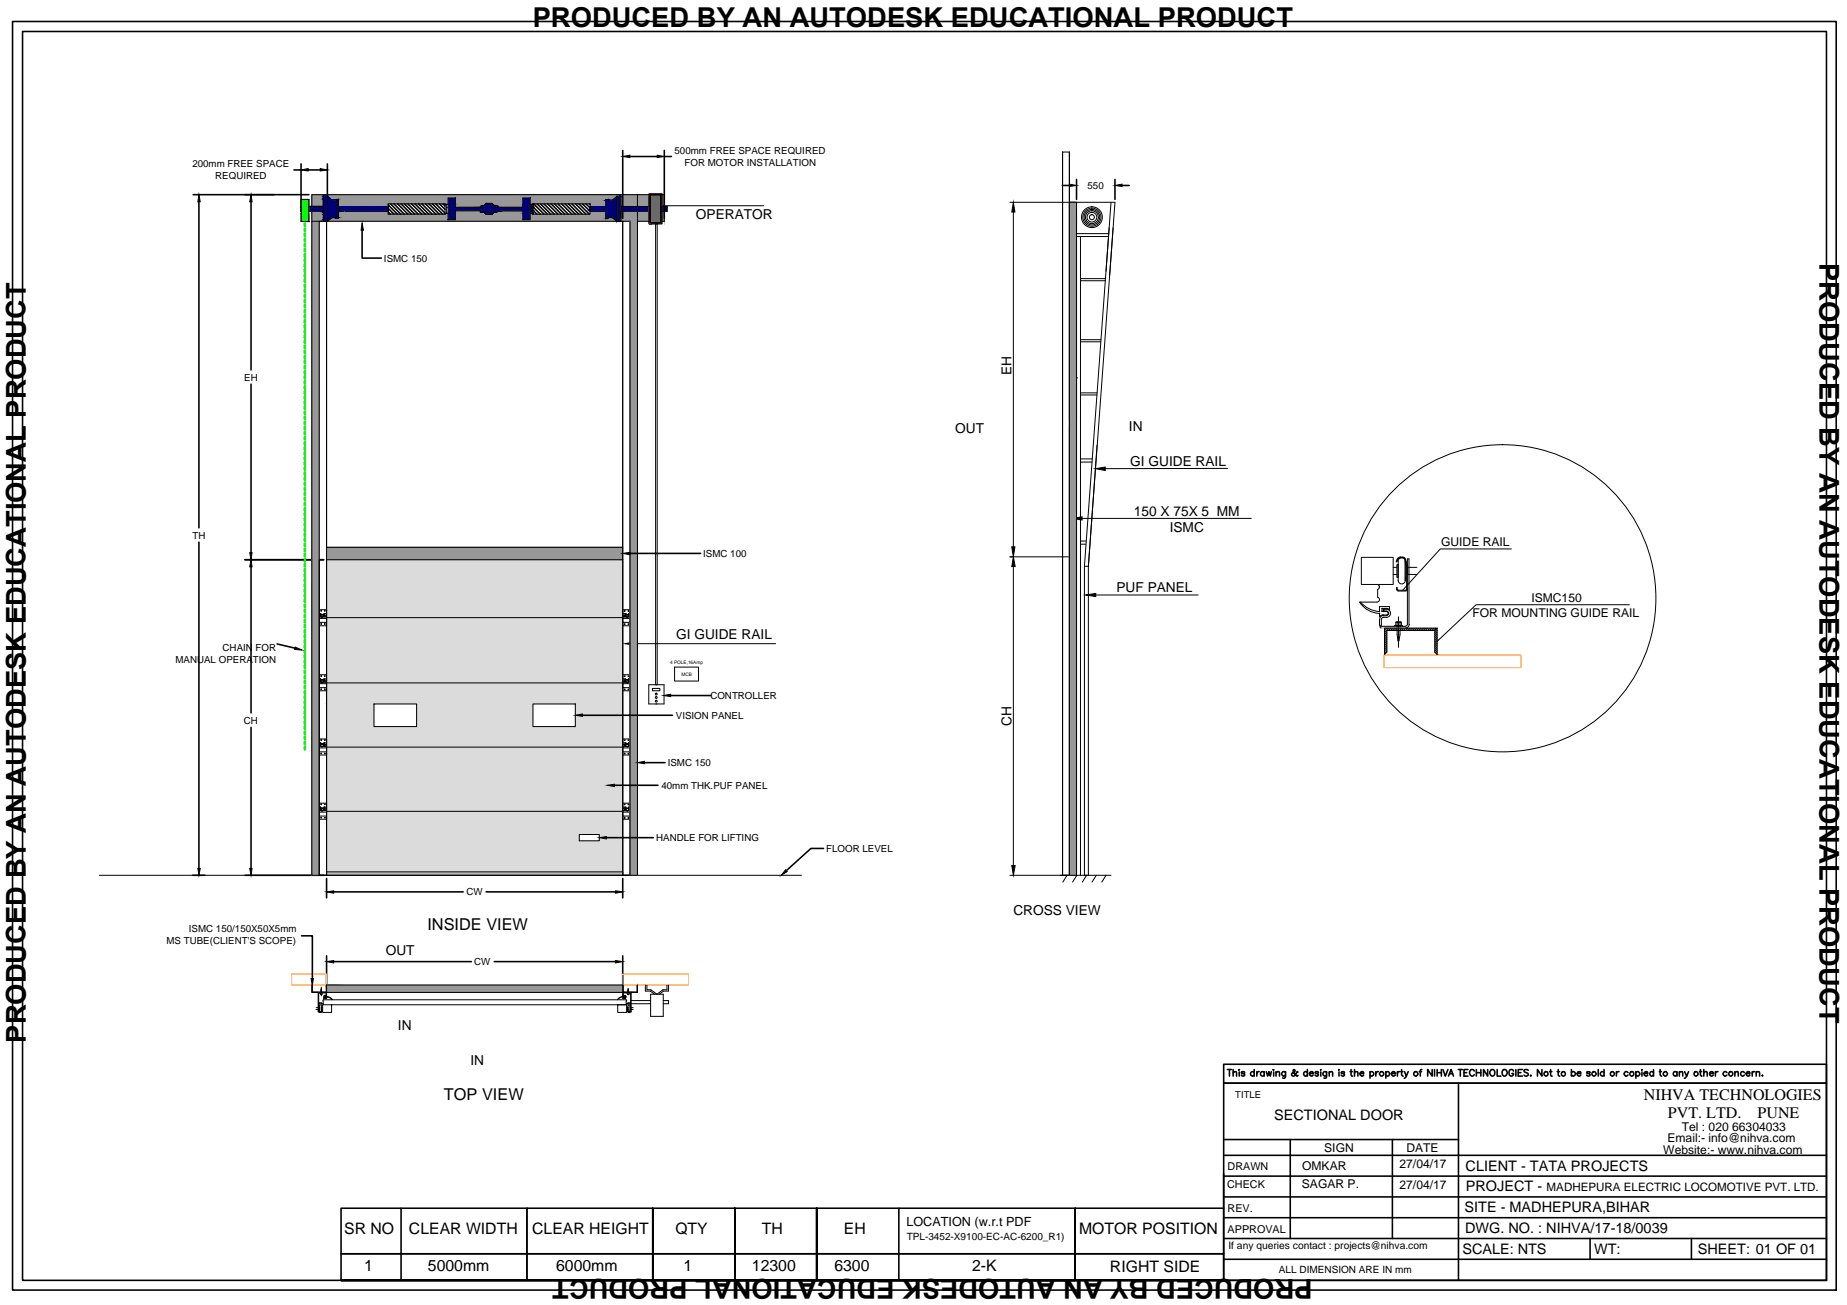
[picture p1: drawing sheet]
<svg xmlns="http://www.w3.org/2000/svg" width="297mm" height="210mm" viewBox="0 0 297 210" stroke-linecap="round" stroke-linejoin="round" font-family="sans-serif">
<defs><g id="words">
<g font-size="4.4">
<text x="85.7" y="4.3">PRODUCED BY AN AUTODESK EDUCATIONAL PRODUCT</text>
<text x="292.6" y="42.3" transform="rotate(90 292.6 42.3)">PRODUCED BY AN AUTODESK EDUCATIONAL PRODUCT</text>
<text x="4.2" y="167.7" transform="rotate(-90 4.2 167.7)">PRODUCED BY AN AUTODESK EDUCATIONAL PRODUCT</text>
<text x="211.1" y="205.7" transform="rotate(-180 211.1 205.7)">PRODUCED BY AN AUTODESK EDUCATIONAL PRODUCT</text>
</g>
<g font-size="2.6">
<text x="68.7" y="149.6">INSIDE VIEW</text>
<text x="71.4" y="176.9">TOP VIEW</text>
<text x="264.4" y="176.9">NIHVA TECHNOLOGIES</text>
<text x="268.2" y="179.9">PVT. LTD.</text>
<text x="282.6" y="179.9">PUNE</text>
</g>
<g font-size="2.5">
<text x="55.4" y="198.5">SR NO</text>
<text x="65.8" y="198.5">CLEAR WIDTH</text>
<text x="85.6" y="198.5">CLEAR HEIGHT</text>
<text x="108.6" y="198.5">QTY</text>
<text x="122.5" y="198.5">TH</text>
<text x="135.7" y="198.5">EH</text>
<text x="173.6" y="198.5">MOTOR POSITION</text>
<text x="58.6" y="204.5">1</text>
<text x="68.8" y="204.5">5000mm</text>
<text x="89.4" y="204.5">6000mm</text>
<text x="109.9" y="204.5">1</text>
<text x="120.9" y="204.5">12300</text>
<text x="134.2" y="204.5">6300</text>
<text x="156.3" y="204.5">2-K</text>
<text x="178.5" y="204.7">RIGHT SIDE</text>
</g>
<g font-size="2.3">
<text x="204.9" y="180.1">SECTIONAL DOOR</text>
<text x="235.7" y="188.3">CLIENT - TATA PROJECTS</text>
<text x="235.7" y="191.6">PROJECT -</text>
<text x="235.5" y="195">SITE - MADHEPURA,BIHAR</text>
<text x="235.2" y="201.7">SCALE: NTS</text>
<text x="235.6" y="198.3">DWG. NO. : NIHVA/17-18/0039</text>
<text x="256.4" y="201.7">WT:</text>
<text x="273" y="201.7">SHEET: 01 OF 01</text>
</g>
<g font-size="2.2">
<text x="111.9" y="35.2">OPERATOR</text>
<text x="162.7" y="60.3" transform="rotate(-90 162.7 60.3)">EH</text>
<text x="153.6" y="69.6">OUT</text>
<text x="181.6" y="69.3">IN</text>
<text x="181.8" y="74.9">GI GUIDE RAIL</text>
<text x="182.4" y="82.9">150 X 75X 5 MM</text>
<text x="188.1" y="85.6">ISMC</text>
<text x="179.6" y="95.3">PUF PANEL</text>
<text x="108.7" y="102.9">GI GUIDE RAIL</text>
<text x="162.7" y="116.7" transform="rotate(-90 162.7 116.7)">CH</text>
<text x="163" y="147.2">CROSS VIEW</text>
<text x="62" y="153.7">OUT</text>
<text x="64" y="165.6">IN</text>
<text x="75.7" y="171.4">IN</text>
</g>
<text font-size="2" x="145.8" y="197.3">LOCATION (w.r.t PDF</text>
<g font-size="1.9">
<text x="231.8" y="87.9">GUIDE RAIL</text>
<text x="236.8" y="99.2">FOR MOUNTING GUIDE RAIL</text>
<text x="246.3" y="96.8">ISMC150</text>
<text x="213" y="185.3">SIGN</text>
<text x="226.2" y="185.3">DATE</text>
<text x="267.5" y="185.6">Website:- www.nihva.com</text>
<text x="268.2" y="183.8">Email:- info@nihva.com</text>
<text x="270.5" y="181.8">Tel : 020 66304033</text>
<text x="209.4" y="191.2">SAGAR P.</text>
<text x="209.4" y="188.2">OMKAR</text>
<text x="225.1" y="187.9">27/04/17</text>
<text x="225.1" y="191.2">27/04/17</text>
<text x="248.7" y="191.6">MADHEPURA ELECTRIC LOCOMOTIVE PVT. LTD.</text>
</g>
<g font-size="1.7">
<text x="197.3" y="191.2">CHECK</text>
<text x="197.4" y="188.2">DRAWN</text>
<text x="197.4" y="194.9">REV.</text>
<text x="197.4" y="198.3">APPROVAL</text>
<text x="197.6" y="200.9">If any queries contact : projects@nihva.com</text>
</g>
<g font-size="1.6">
<text x="30.9" y="26.9">200mm FREE SPACE</text>
<text x="34.6" y="28.8">REQUIRED</text>
<text x="108.5" y="24.8">500mm FREE SPACE REQUIRED</text>
<text x="110.1" y="26.7">FOR MOTOR INSTALLATION</text>
<text x="174.9" y="30.4">550</text>
<text x="61.8" y="42.1">ISMC 150</text>
<text x="39.3" y="61.2">EH</text>
<text x="31" y="86.6">TH</text>
<text x="113.1" y="89.6">ISMC 100</text>
<text x="28.2" y="106.7">MANUAL OPERATION</text>
<text x="35.8" y="104.7">CHAIN FOR</text>
<text x="114.2" y="112.5">CONTROLLER</text>
<text x="39.2" y="116.4">CH</text>
<text x="108.7" y="115.6">VISION PANEL</text>
<text x="107.4" y="123.2">ISMC 150</text>
<text x="106.4" y="126.9">40mm THK.PUF PANEL</text>
<text x="105.5" y="135.3">HANDLE FOR LIFTING</text>
<text x="132.9" y="137">FLOOR LEVEL</text>
<text x="30.4" y="150">ISMC 150/150X50X5mm</text>
<text x="75" y="144">CW</text>
<text x="26.8" y="151.9">MS TUBE(CLIENT'S SCOPE)</text>
<text x="76.3" y="155.3">CW</text>
<text x="145.8" y="199.5">TPL-3452-X9100-EC-AC-6200_R1)</text>
<text x="205.7" y="204.8">ALL DIMENSION ARE IN mm</text>
</g>
<text font-size="1.5" x="198.7" y="176.6">TITLE</text>
<g font-size=".8">
<text x="107.8" y="106.8">4 POLE,16Amp</text>
<text x="109.6" y="108.7">MCB</text>
</g>
</g></defs>
<!-- layer: at_Rect -->
<path d="M52.5 140.2h47.6v.6h-47.6zM52.5 140.8v-50.8h47.6v50.8" fill="none" stroke="#000" stroke-width=".16"/>
<!-- layer: 0 -->
<path d="M52.5 140.8h47.6" fill="none" stroke="#a6a6a6" stroke-width=".16"/>
<g fill="none" stroke="#000" stroke-width=".25">
<path d="M2 3.5h293.3v204h-293.3zM3.6 5.1h290.1v200.8h-290.1zM31.1 31.3h18.6M32 32.5v52.4M40.4 32.5v27M47.3 27.3h1.1M48.4 26.4v7M49.6 27.3h1.9M52 33.2h-3.6v.8M52 31.4v2.6M52 35.6h.6M52.6 26.4v8.7"/>
<path d="M54.4 33.3v.6M58.2 37v4.5h3.1M62.4 33l1.5 1.4M62.4 33.5l1 .9M62.4 34.1l.4 .3M62.4 33.3v.6M62.8 32.8l1.7 1.6M63.4 32.8l1.6 1.6M64 32.8l1.6 1.6M64.5 32.8l1.7 1.6M65.1 32.8l1.6 1.6M65.6 32.8l1.7 1.6"/>
<path d="M66.2 32.8l1.6 1.6M66.7 32.8l1.7 1.6M67.3 32.8l1.6 1.6M67.8 32.8l1.7 1.6M68.4 32.8l1.7 1.6M69 32.8l1.6 1.6M69.5 32.8l1.7 1.6M70.1 32.8l1.5 1.5M70.7 32.8l.9 .9M71.2 32.8l.4 .3M78.2 32.8h.9M78.2 34.4h.9"/>
<path d="M85.2 32.9v1.4M85.7 33.3l1.2 1.1M85.7 33.8l.6 .6M85.7 34.4h.1M85.8 32.8l1.7 1.6M86.4 32.8l1.6 1.6M86.9 32.8l1.7 1.6M87.5 32.8l1.6 1.6M88.1 32.8l1.6 1.6M88.6 32.8l1.7 1.6M89.2 32.8l1.6 1.6M89.7 32.8l1.7 1.6"/>
<path d="M90.3 32.8l1.7 1.6M90.9 32.8l1.6 1.6M91.4 32.8l1.7 1.6M92 32.8l1.6 1.6M92.6 32.8l1.6 1.6M93.1 32.8l1.7 1.6M93.7 32.8l1.2 1.2M94.2 32.8l.7 .6M94.8 32.8h.1M94.9 33.3v.6M97.4 35.1h.4M99.2 31.6v4"/>
<path d="M100.1 24.2v10.9M101.3 25.2h4.4M104.5 31.3h1.8v4.5h-1.8zM106.8 24.2v10.9M106.8 25.2h1.2M107.3 33.2v.8M170.8 29.8h1.2M173.1 28.9v3.2M179.3 28.9v3.2M180.5 29.8h1.1M40.4 61.8v27.1M32 87.2v52.5"/>
<path d="M39.4 90h12.7M40.4 91.2v23.5M101.3 89h11.4M40.4 117v22.7M44.6 103.6l2.8 .7M93.7 115h14.4M107.9 111.9h6.4M97.5 134.7h7.6M98.8 126.3h7M103.7 122.7h3.3M132.4 136.5h-2l-3.9 3.5M31 140.8h2"/>
<path d="M39.4 140.8h12.7M48.5 150.5h1.7v6.9M52.5 141.3v3.1M52.5 153.7v5.1M53.7 143.5h20.8M53.7 154.7h22.1M78.2 143.5h20.8M79.5 154.7h19.5M100.1 141.3v3.1M100.1 153.7v5.2M197.4 172h.7M197.7 172v1.1"/>
<path d="M198.3 172.6l.3-.2h.2l.1 .7M198.3 172v1.1M199.2 172.1h.1zM199.3 172.4v.7M200.2 172.5l-.1-.1h-.4v.2l.3 .1 .2 .2-.2 .2-.4-.2M201.7 172.5a.33 .33 0 0 0-.5 0 .33 .33 0 0 0 0 .5 .33 .33 0 0 0 .5-.1M201.7 172v1.1M202.1 172.4v.7M202.5 172.4a.3 .3 0 0 0-.4 .3M203.3 172.5a.33 .33 0 0 0-.5 0 .33 .33 0 0 0 0 .5 .33 .33 0 0 0 .5-.1M203.3 172.4v.7M203.7 172.4l.2 .7 .2-.7 .2 .7 .2-.7"/>
<path d="M204.8 172.1h.1zM204.8 172.4v.7M205.2 172.6l.3-.2h.2l.1 .7M205.2 172.4v.7M206.7 172.4v.8l-.2 .2h-.2M206.7 172.5a.35 .35 0 0 0-.5 0 .35 .35 0 0 0 0 .5 .35 .35 0 0 0 .5-.1M208.7 172.5l-.1-.1a.65 .65 0 0 1-.8 .6v-.3l.5-.4-.1-.2-.1-.1-.1 .2 .1 .4 .5 .5 .1-.1M210.3 172.5a.33 .33 0 0 0-.5 0 .33 .33 0 0 0 0 .5 .33 .33 0 0 0 .5-.1M210.3 172v1.1M210.6 172.7h.6l-.1-.2a.34 .34 0 0 0-.4 0 .34 .34 0 0 0 0 .5 .34 .34 0 0 0 .5-.1M212 172.5a.29 .29 0 0 0-.2-.2 .29 .29 0 0 0-.3 .2l.4 .2 .1 .3a.32 .32 0 0 1-.5-.1M212.4 172v.1z"/>
<path d="M212.4 172.4v.7M213.3 172.4v.9l-.4 .1M213.3 172.5a.33 .33 0 0 0-.4 0 .33 .33 0 0 0 0 .5 .33 .33 0 0 0 .4-.1M213.8 172.6a.35 .35 0 0 1 .5-.2v.7M213.8 172.4v.7M215.3 172v.1zM215.3 172.4v.7M216.2 172.5a.29 .29 0 0 0-.3-.2 .29 .29 0 0 0-.2 .2l.4 .2 .1 .3a.32 .32 0 0 1-.5-.1M217.1 172.4h.4M217.3 172v.9l.1 .2h.1M217.8 172.6a.35 .35 0 0 1 .5-.2l.1 .7M217.8 172v1.1"/>
<path d="M218.7 172.7h.6v-.2a.34 .34 0 0 0-.5 0 .34 .34 0 0 0 0 .5 .34 .34 0 0 0 .5-.1M220.3 172.5a.33 .33 0 0 1 .5 0 .33 .33 0 0 1 0 .5 .33 .33 0 0 1-.5-.1M220.3 172.4v1M221.3 172.4v.7M221.7 172.4h-.3l-.1 .3M222.9 172.5a.33 .33 0 0 1 .5 0 .33 .33 0 0 1 0 .5 .33 .33 0 0 1-.5-.1M222.9 172.4v1M223.8 172.7h.6a.35 .35 0 0 0-.6-.2 .35 .35 0 0 0 .2 .6l.4-.2M224.7 172.4v.7M225.1 172.4a.3 .3 0 0 0-.4 .3M225.3 172.4h.3M225.4 172v.9l.3 .2"/>
<path d="M225.9 172.4l.3 .7 .3-.7M226.2 173.1l-.4 .3M228.2 172.4h.4M228.7 172l-.2 .1-.1 .1v.9M230.3 172v1.1l-.7-1.1v1.1M230.7 172v1.1M231.1 172v1.1M231.1 172.5h.7M231.8 172v1.1M232.1 172l.3 1.1 .5-1.1M232.9 173.1l.5-1.1 .4 1.1M233.1 172.7h.5"/>
<path d="M234.5 172h.7M234.6 174.2v31.7M234.9 172v1.1M235.4 172.5h.5M236.1 172h-.7v1.1h.7M237.1 172.3a.39 .39 0 0 0-.4-.3 .39 .39 0 0 0-.4 .4 .45 .45 0 0 0 .2 .6 .45 .45 0 0 0 .6-.1v-.1M237.4 172.5h.8M237.4 172v1.1M238.2 172v1.1M239.3 172v1.1l-.7-1.1v1.1M239.7 172.2l.2-.2a.53 .53 0 0 1 .5 .6 .53 .53 0 0 1-.5 .5l-.3-.4zM240.8 172v1.1h.6"/>
<path d="M241.7 172.2a.5 .5 0 0 1 .7 .1 .5 .5 0 0 1-.2 .7 .38 .38 0 0 1-.4 0 .38 .38 0 0 1-.2-.3zM243.4 172.3a.37 .37 0 0 0-.4-.3 .37 .37 0 0 0-.3 .4v.3a.37 .37 0 0 0 .3 .4 .37 .37 0 0 0 .4-.4h-.3M243.8 172v1.1M244.2 172.5h.4M244.8 172h-.6v1.1h.6M245.8 172.2l-.3-.2-.4 .2 .1 .2 .5 .3 .1 .2a.41 .41 0 0 1-.7 0M246.1 173h.1v.1zM248 172v1.1l-.7-1.1v1.1M249.2 172.4h.4M249.4 172v.9l.1 .2h.1M250.4 172.4h.4M250.6 172v.9l.3 .2"/>
<path d="M252.7 172.5a.35 .35 0 0 1 .5 0 .35 .35 0 0 1 0 .5 .35 .35 0 0 1-.5-.1M252.7 172v1.1M253.6 172.7h.6a.33 .33 0 0 0-.5-.3 .33 .33 0 0 0 .1 .6 .28 .28 0 0 0 .4-.1M255.7 172.5v-.1h-.5v.2l.4 .1 .1 .2-.2 .2-.3-.2M257 172v1.1M258 172.5a.33 .33 0 0 0-.5 0 .33 .33 0 0 0 0 .5 .33 .33 0 0 0 .5-.1M258 172v1.1M260 172.4v.7M260.4 172.4h-.3l-.1 .3M261.8 172.5a.35 .35 0 0 0-.5 0 .35 .35 0 0 0 0 .5 .35 .35 0 0 0 .5-.1M263.1 172.5a.35 .35 0 0 1 .5 0 .35 .35 0 0 1 0 .5 .35 .35 0 0 1-.5-.1M263.1 172.4v1"/>
<path d="M264.1 172v.1zM264.1 172.4v.7M264.4 172.7h.6v-.2a.34 .34 0 0 0-.5 0 .34 .34 0 0 0 0 .5 .34 .34 0 0 0 .5-.1M265.9 172.5a.33 .33 0 0 0-.5 0 .33 .33 0 0 0 0 .5 .33 .33 0 0 0 .5-.1M265.9 172v1.1M266.9 172.4h.3M267 172v.9l.2 .2M269.7 172.5a.33 .33 0 0 0-.5 0 .33 .33 0 0 0 0 .5 .33 .33 0 0 0 .5-.1M269.7 172.4v.7M270.1 172.6l.2-.2h.3v.7M270.1 172.4v.7M270.9 172.4l.4 .7 .3-.7"/>
<path d="M271.3 173.1l-.3 .3h-.1M273.3 172.4h.4M273.5 172v.9l.2 .2M274 172.6l.3-.2h.2l.1 .7M274 172v1.1M274.9 172.7h.6a.33 .33 0 0 0-.5-.3 .33 .33 0 0 0 .1 .6 .28 .28 0 0 0 .4-.1M275.9 172.4v.7M276.3 172.4h-.3l-.1 .3M277.7 172.5a.35 .35 0 0 0-.5 0 .35 .35 0 0 0 0 .5 .35 .35 0 0 0 .5-.1M279 172.6l.3-.2h.2l.1 .7M279 172.4v.7M280.5 172.5a.33 .33 0 0 0-.5 0 .33 .33 0 0 0 0 .5 .33 .33 0 0 0 .5-.1"/>
<path d="M280.8 172.7h.6v-.2a.34 .34 0 0 0-.5 0 .34 .34 0 0 0 0 .5 .34 .34 0 0 0 .5-.1M281.8 172.4v.7M282.2 172.4a.3 .3 0 0 0-.4 .3M282.4 172.6a.35 .35 0 0 1 .5-.2l.1 .7M282.4 172.4v.7M283.4 173h.1l-.1 .1zM64.5 194.3v11.6M84.7 194.3v11.6M131.3 194.3v11.6zM131.3 194.3v11.6M144.6 194.3v11.6M196.8 188.8v17.1h-89.7h89.7"/>
<path d="M196.8 194.3h-142v11.6M196.8 195.9h96.9M196.8 192.5h96.9M196.8 189.2h96.9M196.8 185.8h96.9M196.8 183.3h37.8M196.8 199.2h96.9M207.5 183.3v15.9M223.9 183.3v15.9M255.7 199.2v3.4M272 199.2v3.4M54.8 205.9h118.1z"/>
<path d="M54.8 201.7h142M105 205.9v-11.6v11.6M113 205.9h180.7M118.2 205.9v-11.6v11.6M172.9 205.9v-11.6v11.6M196.8 205.9v-31.7h96.9h-96.9v-3h96.9v34.7M196.8 205.9h-142h142M196.8 202.6h96.9"/>
<circle cx="222.2" cy="172.7" r=".35"/>
<circle cx="227.7" cy="172.7" r=".35"/>
<circle cx="248.6" cy="172.7" r=".35"/>
<circle cx="251.4" cy="172.7" r=".35"/>
<circle cx="256.3" cy="172.7" r=".35"/>
<circle cx="259.3" cy="172.7" r=".35"/>
<circle cx="262.4" cy="172.7" r=".35"/>
<circle cx="267.8" cy="172.7" r=".35"/>
<circle cx="272.8" cy="172.7" r=".35"/>
<circle cx="278.3" cy="172.7" r=".35"/>
</g>
<g fill="#000" stroke="#000" stroke-width=".16">
<path d="M32 31.3l.2 1.2h-.4zM40.4 31.3l.1 1.2h-.3zM48.4 27.3l1.2-.2v.4zM51.5 27.1l1.1 .2-1.1 .2zM58.2 35.9l.2 1.1h-.3zM100.1 25.2l1.2-.2v.3zM105.7 25l1.1 .2-1.1 .1zM104.7 33.1l1.6-.3v.5zM163 32.5l.2 1.6h-.5zM172 29.6l1.1 .2-1.1 .2zM179.3 29.8l1.2-.2v.4zM176.2 75.4l1.5-.3v.6z"/>
<path d="M40.4 90l.1 1.2h-.3zM40.2 88.9h.3l-.1 1.1zM100.1 89l1.2-.2v.4zM163 89.6l.3 1.5h-.6zM162.7 88h.5l-.2 1.6zM172.5 83.4l1.5-.3v.5zM174.6 95.7l1.6-.3v.6zM47.5 104.1l1 .4h-1.1zM92.5 115l1.2-.2v.4zM100.5 103.5l1.6-.3v.6zM106.7 111.9l1.2-.2v.3zM31.8 139.7h.4l-.2 1.1z"/>
<path d="M40.2 139.7h.3l-.1 1.1zM96.4 134.7l1.1-.1v.3zM97.7 126.3l1.1-.2v.4zM102.5 122.7l1.2-.2v.3zM162.7 139.2h.6l-.3 1.6zM50 157.4h.4l-.2 1.1zM52.5 143.5l1.2-.2v.4zM52.5 154.7l1.2-.2v.4zM99 143.3l1.1 .2-1.1 .2zM99 154.5l1.1 .2-1.1 .2zM126.4 139.9l.2 .3-1 .6z"/>
</g>
<g fill="none" stroke="#000" stroke-width=".16">
<path d="M48.4 32.1h1.3v3.5h-1.3zM48.4 34h3.6v1.6M50.2 35.6h2.3M51.3 35.6h1.2v105.2h-1.2zM52 31.4h.6v.2M52.5 35.6h47.6v52.4h-47.6zM52.6 31.6l.8 .6h.7M52.6 31.6v4l.8-.6h.7M71.6 32.8h-9.2v.5h-8v-1.2h-.3v3h.3v-1.2h8v.5h9.2M71.6 32.8l.2 .1M71.6 32.8v1.6M71.8 32.9h.1"/>
<path d="M71.8 34.3h.1M71.8 32.9h.3M71.8 34.3h.3M71.8 34.3l-.2 .1M71.8 32.9v1.4M77.2 33.3h-4v-1.4h-1.1v3.4h1.1v-1.4h4M77.2 33.9l.2 .2h.5M77.2 33.3v.6M77.9 33h-.5l-.2 .3M77.9 33l.3-.2v1.6l-.3-.3M77.9 33v1.1M79.4 33l-.3-.2v1.6l.3-.3h.5l.2-.2h4v1.4h1.1v-1l.5 .1h9.2v-.5h2.5v1.2"/>
<path d="M79.4 33h.5l.2 .3M79.4 33v1.1M80.1 33.3v.6M85.5 32.9h.1M85.5 32.9h-.3v-1h-1.1v1.4h-4M85.5 32.9v1.4M85.7 32.8l-.2 .1M85.7 32.8h9.2v.5h2.5M85.7 32.8v1.6M97.8 32.1h.1M97.8 32.1h-.4v1.8M97.8 32.1v3"/>
<path d="M99.2 31.6h.7v1.6h4.5M99.2 31.6l-.7 .6h-.7M99.2 31.6h.1M99.9 33.2v.8M100.1 35.6h1.2v105.2h-1.2zM100.4 34h-.5v1M101.3 35.6v105.2M102.5 31.3h1.9M102.5 35.6h1.9M104.4 34h-4.5v1.6h-.7l-.7-.6h-.7M104.4 31.2h2.1v4.8h-2.1zM106.3 33.1h16.5"/>
<path d="M106.5 31.3h.3v1.9M106.8 34v1.6h-.3M107.3 33.2h-.8v.8h.8M162.4 32.5h16.9M163 34.1v53.9M170.9 24.5h1.1v116.3h-1.1zM172 32.5h1.1v108.3h-1.1zM173.8 44.8h4M173.8 45.2h3.9M173.8 54.6h3.3M173.8 55h3.2M173.8 63.2h2.6"/>
<path d="M173.8 63.5h2.6M197.4 75.3l-19.7 .1M51.3 90v50.8M52.5 88h47.6v52.8h1.2M52.5 90v50.8h-1.2M52.5 99.3h47.6M162.4 89.6h9.4M163 91.1v48.1M174 83.4h27.2M176.2 95.7h16.5M218.6 96.8h2.8M243.1 88.3h-11.5l-6 6.6"/>
<path d="M262 97.3h-24.6l-6.7 6.2M51.3 111.1h1.2M51.3 100.7h1.2M52.5 109.8h47.6M60.1 113.2h6.9v3.7h-6.9zM85.7 113.2h6.8v3.7h-6.8zM100.1 111.1h1.2M100.1 100.7h1.2M102.1 103.5h22.6M104.3 110.1h2.5v3.1h-2.5zM104.9 110.7h1.2v.4h-1.2zM105.4 110.1v-74.1h.3v74.1"/>
<path d="M108.5 107.3h3.8v2.2h-3.8zM222.7 101h8.4v4.3l-.4-.4v-3.5h-7.7v3.5l-.3 .4zM222.8 101l-.1 .1M223 101.7l-.3 .4M223 102l-.3 .3M223 102.3l-.3 .3M223 102.6l-.3 .3M223 102.9l-.3 .3M223 103.2l-.3 .3M223 103.4l-.3 .4M223 103.7l-.3 .4M223 104l-.3 .4"/>
<path d="M223 104.3l-.3 .4M223 104.7l-.3 .4M223.1 101l-.4 .5M223.4 101l-.7 .8M223.7 101l-.4 .4M224 101l-.4 .4M224.3 101l-.4 .4M224.6 101l-.4 .4M224.7 101.2l-.2 .2M225.2 101h.1M225.5 101l-.3 .4M225.7 101l-.3 .4"/>
<path d="M226 101l-.3 .4M226.4 101l-.4 .4M226.7 101l-.4 .4M227 101l-.4 .4M227.3 101l-.4 .4M227.6 101l-.4 .4M227.9 101l-.4 .4M228.2 101l-.4 .4M228.5 101l-.4 .4M228.8 101l-.4 .4M229.1 101l-.4 .4M229.3 101l-.3 .4"/>
<path d="M229.6 101l-.3 .4M230 101l-.4 .4M230.3 101l-.4 .4M230.6 101l-.4 .4M230.9 101l-.4 .4M231.1 105.3h.1M231.1 101l-.4 .4M231.1 101.4l-.4 .4M231.1 101.7l-.4 .4M231.1 102l-.4 .3M231.1 102.3l-.4 .3M231.1 102.6l-.4 .3"/>
<path d="M231.1 102.9l-.4 .3M231.1 103.4l-.4 .4M231.1 103.7l-.4 .4M231.1 104l-.4 .4M231.1 104.3l-.4 .4M231.1 104.6l-.3 .4M231.1 105l-.1 .1M51.3 131.8h1.2M51.3 121.4h1.2M52.5 130.5h47.6M52.5 120.2h47.6M93.2 134.2h3.2v1h-3.2z"/>
<path d="M100.1 131.8h1.2M100.1 121.4h1.2M50.2 140.8v-109.5h52.3v109.5M50.2 158.4v1.2h2.3v-1.2v1.2h-2.3zM51.3 140.8h-1.1v-109.5h52.3v109.5h-1.2M52.5 159.6h47.6M52.5 158.4h47.6M100.1 158.4l.1 1.2h2.3v-1.2v1.2h-2.4zM103.8 158.4v1h.8l.7 .5M104 158.4v.8h.7l.9 .7 1-.7h.7v-.8M104.6 159.9h2.1v3.6h-2.1zM107.5 158.4v1h-.8l-.7 .5"/>
<path d="M162.4 140.8h9.4M101.5 160.9h3.1M101.5 161.4h3.1M106.7 160.9h.8v.5h-.8"/>
<circle cx="175.6" cy="34.9" r="1.46"/>
<circle cx="175.6" cy="34.9" r="1.25"/>
<circle cx="175.6" cy="34.9" r="1.04"/>
<circle cx="175.6" cy="34.9" r=".78"/>
<circle cx="175.6" cy="34.9" r="1.67"/>
<circle cx="175.6" cy="34.9" r=".4"/>
<circle cx="51.7" cy="98.3" r=".06"/>
<circle cx="52.2" cy="98.3" r=".06"/>
<circle cx="100.5" cy="98.3" r=".06"/>
<circle cx="101.1" cy="98.3" r=".06"/>
<circle cx="241.6" cy="96.2" r="24.7"/>
<circle cx="51.7" cy="108.8" r=".06"/>
<circle cx="51.7" cy="100.4" r=".06"/>
<circle cx="51.7" cy="119" r=".06"/>
<circle cx="51.7" cy="110.9" r=".06"/>
<circle cx="52.2" cy="108.8" r=".06"/>
<circle cx="52.2" cy="110.9" r=".06"/>
<circle cx="52.2" cy="100.4" r=".06"/>
<circle cx="52.2" cy="119" r=".06"/>
<circle cx="100.5" cy="100.4" r=".06"/>
<circle cx="100.5" cy="110.9" r=".06"/>
<circle cx="100.5" cy="119" r=".06"/>
<circle cx="100.5" cy="108.8" r=".06"/>
<circle cx="101.1" cy="119" r=".06"/>
<circle cx="101.1" cy="110.9" r=".06"/>
<circle cx="101.1" cy="108.8" r=".06"/>
<circle cx="101.1" cy="100.4" r=".06"/>
<circle cx="105.5" cy="111.6" r=".15"/>
<circle cx="105.5" cy="112.8" r=".15"/>
<circle cx="105.5" cy="112.2" r=".15"/>
<circle cx="51.7" cy="129.4" r=".06"/>
<circle cx="51.7" cy="131.5" r=".06"/>
<circle cx="51.7" cy="121.2" r=".06"/>
<circle cx="52.2" cy="131.5" r=".06"/>
<circle cx="52.2" cy="121.2" r=".06"/>
<circle cx="52.2" cy="129.4" r=".06"/>
<circle cx="100.5" cy="131.5" r=".06"/>
<circle cx="100.5" cy="121.2" r=".06"/>
<circle cx="100.5" cy="129.4" r=".06"/>
<circle cx="101.1" cy="129.4" r=".06"/>
<circle cx="101.1" cy="121.2" r=".06"/>
<circle cx="101.1" cy="131.5" r=".06"/>
</g>
<path d="M52.5 140.2v.6h47.6zM52.5 140.2h47.6v.6z" fill="#bababa" stroke="#bababa" stroke-width=".16"/>
<g fill="#dbdbdb" stroke="#dbdbdb" stroke-width=".16">
<path d="M52.5 90v8.1h47.6zM52.5 90h47.6v8.1z"/>
<path d="M52.5 98.1v1.2h47.6zM52.5 98.1h47.6v1.2z"/>
<path d="M52.5 99.3v1.4h47.6zM52.5 99.3h47.6v1.4z"/>
<path d="M52.5 100.7v9.1h47.6zM52.5 100.7h47.6v9.1z"/>
<path d="M52.5 109.8v3.4h47.6zM52.5 109.8h47.6v3.4z"/>
<path d="M92.5 113.2v3.7h7.6zM92.5 113.2h7.6v3.7z"/>
<path d="M67 113.2v3.7h18.7zM67 113.2h18.7v3.7z"/>
<path d="M52.5 113.2v3.7h7.6zM52.5 113.2h7.6v3.7z"/>
<path d="M52.5 116.9v3.3h47.6zM52.5 116.9h47.6v3.3z"/>
<path d="M52.5 120.2v10.3h47.6zM52.5 120.2h47.6v10.3z"/>
<path d="M52.5 130.5v3.7h47.6zM52.5 130.5h47.6v3.7z"/>
<path d="M96.4 134.2v1h3.7zM96.4 134.2h3.7v1z"/>
<path d="M52.5 134.2v1h40.7zM52.5 134.2h40.7v1z"/>
<path d="M52.5 135.2v5h47.6zM52.5 135.2h47.6v5z"/>
</g>
<!-- layer: at_Entity -->
<g fill="none" stroke="#000" stroke-width=".16">
<path d="M51.3 98.7h.3v.1v-.1zM51.3 99.2h1.2M51.3 99h1.2M51.3 99.5h1.2M51.5 99.1v-.1v.1h.1h-.3h.3v.1M51.5 99h.1M51.6 98.8h.5h-.5M51.6 98.8h.1M51.6 99.1h.1M51.7 99.2v.1h.1v-.1M52 99.2v-.1h.3v.1M52.1 98.7h.1"/>
<path d="M52.1 98.8v.3h.2h-.2M52.1 99.1h.1M52.3 98.7h-.2v.1M52.5 98.7h-.4v.1M52.5 98.1h-1.2v.6M100.1 98.7h.5v.1M100.1 98.1h1.2v.6M100.1 99.2h1.2M100.1 99h1.2M100.1 99.5h1.2M100.4 98.7h.2v.1M100.4 99.2v-.1h.3v.1"/>
<path d="M100.6 98.7h.1M100.6 98.8v.3h-.2h.2M100.6 99.1h.1M100.8 99.2v.1h.2v-.1M101.1 98.8h-.5h.5M101.1 98.8h.1M101.1 98.7v.1v-.1h.2zM101.1 99.1h.1M101.2 99.1v-.1v.1h-.1h.2h-.2v.1M101.2 99h.1M51.3 119.5h.3v.2v-.2zM51.3 109.2h.3v.1v-.1z"/>
<path d="M51.3 109.7h1.2M51.3 109.4h1.2M51.3 110h1.2M51.3 110.6h1.2M51.3 119.7h1.2M51.3 100.1h1.2M51.5 119.9v-.2v.2h.1h-.3h.3v.1M51.5 119.7h.1M51.5 109.6v-.2v.2h.1h-.3h.3v.1M51.5 109.4h.1M51.6 119.7h.5h-.5M51.6 109.3h.5h-.5"/>
<path d="M51.6 109.3h.1M51.6 109.5v.1M51.6 119.6v.1M51.6 119.9h.1M51.7 109.7v.1h.1v-.1M52 109.7v-.1h.3v.1M52.1 119.5h.1M52.1 119.7v.2h.2h-.2M52.1 109.3v.3h.2l-.2-.1M52.1 109.2h.1M52.3 119.5h-.2v.2M52.3 109.2h-.2v.1"/>
<path d="M52.5 119.5h-.4v.2M52.5 118.9h-1.2v.6M52.5 109.2h-.4v.1M52.5 108.5h-1.2v.7M100.1 109.2h.5v.1M100.1 108.5h1.2v.7M100.1 119.5h.5v.2M100.1 118.9h1.2v.6M100.1 109.7h1.2M100.1 109.4h1.2M100.1 110h1.2M100.1 110.6h1.2"/>
<path d="M100.1 119.7h1.2M100.1 100.1h1.2M100.4 109.2h.2v.1M100.4 109.7v-.1h.3v.1M100.4 119.5h.2v.2M100.6 109.3v.3h-.2l.2-.1M100.6 119.5h.1M100.6 119.7v.2h-.2h.2M100.6 109.2h.1M100.8 109.7v.1h.2v-.1M101.1 109.3h-.5h.5M101.1 109.2v.1v-.1h.2z"/>
<path d="M101.1 119.7h-.5h.5M101.1 119.5v.2v-.2h.2zM101.1 109.3h.1M101.1 109.5v.1M101.1 119.6v.1M101.1 119.9h.1M101.2 109.6v-.2v.2h-.1h.2h-.2v.1M101.2 109.4h.1M101.2 119.9v-.2v.2h-.1h.2h-.2v.1M101.2 119.7h.1M51.3 129.8h.3v.2v-.2zM51.3 130.4h1.2"/>
<path d="M51.3 130.1h1.2M51.3 130.6h1.2M51.3 131.3h1.2M51.3 120h1.2M51.3 120.3h1.2M51.3 120.9h1.2M51.5 130.2v-.1v.1h.1h-.3h.3v.2M51.5 130.1h.1M51.6 130h.5h-.5M51.6 130.2h.1M51.6 129.9v.1M51.7 130.4v.1l.1-.1"/>
<path d="M51.7 120v.1l.1-.1M52 130.4v-.2h.3v.2M52 120v-.1h.3v.1M52.1 129.8h.1M52.1 130v.2h.2h-.2M52.1 130.2h.1M52.3 129.8h-.2v.2M52.5 129.8h-.4v.2M52.5 129.2h-1.2v.6M100.1 129.8h.5v.2M100.1 129.2h1.2v.6M100.1 130.4h1.2"/>
<path d="M100.1 130.1h1.2M100.1 130.6h1.2M100.1 131.3h1.2M100.1 120h1.2M100.1 120.3h1.2M100.1 120.9h1.2M100.4 129.8h.2v.2M100.4 130.4v-.2h.3v.2M100.4 120v-.1h.3v.1M100.6 129.8h.1M100.6 130v.2h-.2h.2M100.6 130.2h.1"/>
<path d="M100.8 130.4v.1l.2-.1M100.8 120v.1l.2-.1M101.1 130h-.5h.5M101.1 129.8v.2v-.2h.2zM101.1 130.2h.1M101.1 129.9v.1M101.2 130.2v-.1v.1h-.1h.2h-.2v.2M101.2 130.1h.1M16 140.8h112.9"/>
</g>
<!-- layer: 0 -->
<path d="M51.3 140.8v-105.2h50v105.2" fill="none" stroke="#dda56e" stroke-width=".16"/>
<g fill="#989898" stroke="#989898" stroke-width=".16">
<path d="M54.4 32.8h8v.5z"/>
<path d="M54.4 33.9h1.2z"/>
<path d="M50.2 158.4v.1z"/>
<path d="M52.5 158.4v.1z"/>
<path d="M100.1 158.4l.1 .1z"/>
<path d="M102.5 158.4v.1z"/>
<path d="M52.5 88v2h47.6zM52.5 88h47.6v2z"/>
<path d="M50.2 31.3v.3h52.3zM50.2 31.3h52.3v.3z"/>
<path d="M52.6 31.6h49.9zM52.6 31.6h49.9z"/>
<path d="M52.6 31.6l.3 .3h46zM52.6 31.6h46.6l-.3 .3z"/>
<path d="M52.9 31.9l.3 .2h18.9zM52.9 31.9h19.2v.2z"/>
<path d="M85.2 31.9v.2h13.4zM85.2 31.9h13.7l-.3 .2z"/>
<path d="M53.2 32.1l.2 .1h.7zM53.2 32.1h.9v.1z"/>
<path d="M97.8 32.1v.1h.7zM97.8 32.1h.8l-.1 .1z"/>
<path d="M73.2 31.9v.9h10.9zM73.2 31.9h10.9v.9z"/>
<path d="M85.2 32.1v.7h12.2zM85.2 32.1h12.2v.7z"/>
<path d="M54.4 32.1v.7h17.7zM54.4 32.1h17.7v.7z"/>
<path d="M85.2 32.8v.1h.3zM85.2 32.8h.5l-.2 .1z"/>
<path d="M71.6 32.8l.5 .1zM71.6 32.8h.5v.1z"/>
<path d="M79.1 32.8l.3 .2h4.7zM79.1 32.8h5v.2z"/>
<path d="M73.2 32.8v.2h4.7zM73.2 32.8h5l-.3 .2z"/>
<path d="M54.4 33.3h8zM54.4 32.8l8 .5h-8z"/>
<path d="M94.9 32.8v.5h2.5zM94.9 32.8h2.5v.5z"/>
<path d="M79.9 33l.2 .3h4zM79.9 33h4.2v.3z"/>
<path d="M73.2 33v.3h4zM73.2 33h4.2l-.2 .3z"/>
<path d="M50.2 31.6v2h2.4zM50.2 31.6h2.4v2z"/>
<path d="M54.4 33.9h8zM54.4 33.9h8z"/>
<path d="M80.1 33.9l-.2 .2h4.2zM80.1 33.9h4v.2z"/>
<path d="M73.2 33.9v.2h4.2zM73.2 33.9h4l.2 .2z"/>
<path d="M94.9 33.9v.5h2.5zM94.9 33.9h2.5v.5z"/>
<path d="M85.2 34.3v.1h.5zM85.2 34.3l.5 .1z"/>
<path d="M71.6 34.4h.5l-.3-.1zM71.8 34.3h.3v.1z"/>
<path d="M54.4 33.9v.5h8zM54.4 33.9h8v.5z"/>
<path d="M54.4 34.4h17.7zM54.4 34.4h17.7z"/>
<path d="M79.1 34.4h5l-4.7-.3zM79.4 34.1h4.7v.3z"/>
<path d="M73.2 34.1v.3h5zM73.2 34.1h4.7l.3 .3z"/>
<path d="M54.4 34.4v.7h17.7zM54.4 34.4h17.7v.7z"/>
<path d="M53.2 35.1h.9l-.7-.1zM53.4 35h.7v.1z"/>
<path d="M97.8 35v.1h.8zM97.8 35h.7l.1 .1z"/>
<path d="M85.2 34.4v.7h12.2zM85.2 34.4h12.2v.7z"/>
<path d="M85.2 35.1v.2h13.7zM85.2 35.1h13.4l.3 .2z"/>
<path d="M73.2 34.4v.9h10.9zM73.2 34.4h10.9v.9z"/>
<path d="M52.9 35.3h19.2l-18.9-.2zM53.2 35.1h18.9v.2z"/>
<path d="M50.2 33.6v1.7h2.4zM50.2 33.6h2.4v1.7z"/>
<path d="M99.2 31.6v4h3.3zM99.2 31.6h3.3v4z"/>
<path d="M52.6 35.6h46.6l-46.3-.3zM52.9 35.3h46l.3 .3z"/>
<path d="M50.2 35.3v.3h2.4zM50.2 35.3h2.4v.3z"/>
<path d="M99.2 35.6h3.3zM99.2 35.6h3.3z"/>
<path d="M50.2 35.6h49zM50.2 35.6h49z"/>
<path d="M50.2 35.6h52.3zM50.2 35.6h52.3z"/>
<path d="M50.2 35.6v54.4h1.1zM50.2 35.6h1.1v54.4z"/>
<path d="M101.3 35.6v105.2h1.2zM101.3 35.6h1.2v105.2z"/>
<path d="M50.2 90v50.8h1.1zM50.2 90h1.1v50.8z"/>
<path d="M101.3 31.3v.3h1.2zM101.3 31.3h1.2v.3z"/>
<path d="M101.6 31.6v.5h.9zM101.6 31.6h.9v.5z"/>
<path d="M101.6 32.1v1.1h.9zM101.6 32.1h.9v1.1z"/>
<path d="M101.6 34v1h.9zM101.6 34h.9v1z"/>
<path d="M101.6 35v.6h.9zM101.6 35h.9v.6z"/>
<path d="M101.3 35.6v105.2h1.2zM101.3 35.6h1.2v105.2z"/>
<path d="M106.5 31.3v1.9h.3zM106.5 31.3h.3v1.9z"/>
<path d="M102.5 31.3v1.9h1.9zM102.5 31.3h1.9v1.9z"/>
<path d="M106.5 34v1.6h.3zM106.5 34h.3v1.6z"/>
<path d="M102.5 34v1.6h1.9zM102.5 34h1.9v1.6z"/>
<path d="M172 32.5v108.3h1.1zM172 32.5h1.1v108.3z"/>
<path d="M52.5 158.5v1.1zM52.5 158.5v1.1z"/>
<path d="M50.2 158.5v1.1zM50.2 158.5v1.1z"/>
<path d="M51.7 159.6h.8zM51.7 159.6h.8z"/>
<path d="M50.2 159.6h1.4zM50.2 159.6h1.4z"/>
<path d="M52.5 158.4v1.2h47.6zM52.5 158.4h47.6v1.2z"/>
<path d="M102.5 158.5v1.1zM102.5 158.5v1.1z"/>
<path d="M100.1 158.5v1.1h.1zM100.1 158.5h.1v1.1z"/>
<path d="M101.1 159.6h1.4zM101.1 159.6h1.4z"/>
<path d="M100.1 159.6h.9zM100.1 159.6h.9z"/>
</g>
<g fill="#0000b8" stroke="#0000b8" stroke-width=".16">
<path d="M98.9 31.9l.3-.3v.3z"/>
<path d="M85.5 32.9l.2-.1z"/>
<path d="M54.4 33.3h8z"/>
<path d="M55.6 33.9h6.8z"/>
<path d="M85.5 34.3h.2v.1z"/>
<path d="M52.6 35.3h.3l-.3 .3z"/>
<path d="M52 31.6l.6-.2v.2zM52 31.4v.2l.6-.2z"/>
<path d="M52 31.6h.6zM52 31.6h.6z"/>
<path d="M99.2 31.6h.7zM99.2 31.6h.7z"/>
<path d="M52 31.9l.6-.3v.3zM52 31.6v.3l.6-.3z"/>
<path d="M52.6 31.6l.3 .3h-.3zM52.6 31.6v.3z"/>
<path d="M52 32.1l.6-.2v.2zM52 31.9v.2l.6-.2z"/>
<path d="M52.6 32.1l.3-.2 .3 .2zM52.6 31.9v.2l.3-.2z"/>
<path d="M52 32.1h.6zM52 32.1h.6z"/>
<path d="M52.6 32.1h.7zM52.6 32.1h.6z"/>
<path d="M52 32.2l.6-.1v.1zM52 32.1v.1l.6-.1z"/>
<path d="M52.6 32.2l.7-.1 .1 .1zM52.6 32.1v.1l.7-.1z"/>
<path d="M54.1 32.2l.3-.1v.1zM54.1 32.1v.1l.3-.1z"/>
<path d="M52 32.2h.6zM52 32.2h.6z"/>
<path d="M52.6 32.2h1.5zM52.6 32.2h1.5z"/>
<path d="M54.1 32.2h.3zM54.1 32.2h.3z"/>
<path d="M97.4 32.2l.4-.1v.1zM97.4 32.1v.1l.4-.1z"/>
<path d="M98.5 32.2l.7-.3v.3zM98.5 32.2l.7-.3h-.3z"/>
<path d="M78.2 32.8h.9zM78.2 32.8h.9z"/>
<path d="M72.1 32.9l1.1-1v1zM72.1 31.9v1l1.1-1z"/>
<path d="M78 32.9l.2-.1zM78.1 32.8l-.1 .1z"/>
<path d="M78.2 32.9l.9-.1v.1zM78.2 32.8v.1l.9-.1z"/>
<path d="M79.2 32.8l.1 .1h-.2zM79.1 32.8v.1z"/>
<path d="M84.1 32.9l1.1-1v1zM84.1 31.9v1l1.1-1z"/>
<path d="M77.9 33l.3-.1v.1zM77.9 33l.3-.1z"/>
<path d="M78.2 33l.9-.1v.1zM78.2 32.9v.1l.9-.1z"/>
<path d="M79.3 32.9l.1 .1h-.3zM79.1 32.9v.1l.2-.1z"/>
<path d="M84.1 33l1.1-.1v.1zM84.1 32.9v.1l1.1-.1z"/>
<path d="M85.2 33l.3-.1v.1zM85.2 32.9v.1l.3-.1z"/>
<path d="M85.5 33l.2-.1v.1zM85.5 32.9v.1l.2-.1z"/>
<path d="M52.6 32.2v1h-.6zM52 32.2v1l.6-1z"/>
<path d="M52.6 33.2l1.5-1v1zM52.6 32.2v1l1.5-1z"/>
<path d="M54.4 32.2v1h-.3zM54.1 32.2v1l.3-1z"/>
<path d="M77.9 33.2l.3-.2v.2zM77.9 33v.2l.3-.2z"/>
<path d="M78.2 33.2l.9-.2v.2zM78.2 33v.2l.9-.2z"/>
<path d="M79.1 33.2l.3-.2v.2zM79.1 33v.2l.3-.2z"/>
<path d="M79.4 33.2l.5-.2 .1 .2zM79.4 33v.2l.5-.2z"/>
<path d="M84.1 33.2l1.1-.2v.2zM84.1 33v.2l1.1-.2z"/>
<path d="M85.2 33.2l.3-.2v.2zM85.2 33v.2l.3-.2z"/>
<path d="M48.4 33.2h3.6zM48.4 33.2h3.6z"/>
<path d="M52 33.2h.6zM52 33.2h.6z"/>
<path d="M52.6 33.2h1.5zM52.6 33.2h1.5z"/>
<path d="M54.1 33.2h.3zM54.1 33.2h.3z"/>
<path d="M77.9 33.2h.3zM77.9 33.2h.3z"/>
<path d="M78.2 33.2h.9zM78.2 33.2h.9z"/>
<path d="M79.1 33.2h.3zM79.1 33.2h.3z"/>
<path d="M79.4 33.2h.6zM79.4 33.2h.6z"/>
<path d="M84.1 33.2h1.1zM84.1 33.2h1.1z"/>
<path d="M85.2 33.2h.3zM85.2 33.2h.3z"/>
<path d="M99.9 31.6v1.6h-.7zM99.2 31.6v1.6l.7-1.6z"/>
<path d="M52 33.3l.6-.1v.1zM52 33.2v.1l.6-.1z"/>
<path d="M52.6 33.3l1.5-.1v.1zM52.6 33.2v.1l1.5-.1z"/>
<path d="M54.1 33.3l.3-.1v.1zM54.1 33.2v.1l.3-.1z"/>
<path d="M77.9 33.3l.3-.1v.1zM77.9 33.2v.1l.3-.1z"/>
<path d="M78.2 33.3l.9-.1v.1zM78.2 33.2v.1l.9-.1z"/>
<path d="M79.1 33.3l.3-.1v.1zM79.1 33.2v.1l.3-.1z"/>
<path d="M79.4 33.3l.6-.1v.1zM79.4 33.2v.1l.6-.1z"/>
<path d="M84.1 33.3l1.1-.1v.1zM84.1 33.2v.1l1.1-.1z"/>
<path d="M85.2 33.3l.3-.1v.1zM85.2 33.2v.1l.3-.1z"/>
<path d="M48.4 33.3l3.6-.1v.1zM48.4 33.2v.1l3.6-.1z"/>
<path d="M52 33.3h.6zM52 33.3h.6z"/>
<path d="M52.6 33.3h1.5zM52.6 33.3h1.5z"/>
<path d="M54.1 33.3h.3zM54.1 33.3h.3z"/>
<path d="M77.9 33.3h.3zM77.9 33.3h.3z"/>
<path d="M78.2 33.3h.9zM78.2 33.3h.9z"/>
<path d="M79.1 33.3h.3zM79.1 33.3h.3z"/>
<path d="M79.4 33.3h.7zM79.4 33.3h.6z"/>
<path d="M85.2 33.3h.3zM85.2 33.3h.3z"/>
<path d="M85.7 33v.3h-.2zM85.5 33v.3l.2-.3z"/>
<path d="M97.8 32.2v1.1h-.4zM97.4 32.2v1.1l.4-1.1z"/>
<path d="M48.4 33.3h3.6zM48.4 33.3h3.6z"/>
<path d="M52 33.3h.6zM52 33.3h.6z"/>
<path d="M52.6 33.3h1.5zM52.6 33.3h1.5z"/>
<path d="M54.1 33.3h.3zM54.1 33.3h.3z"/>
<path d="M72.1 33.3l1.1-.4v.4zM72.1 32.9v.4l1.1-.4z"/>
<path d="M77.2 33.3l.7-.3v.3zM77.4 33l-.2 .3 .7-.3z"/>
<path d="M77.9 33.3h.3zM77.9 33.3h.3z"/>
<path d="M78.2 33.3h.9zM78.2 33.3h.9z"/>
<path d="M79.1 33.3h.3zM79.1 33.3h.3z"/>
<path d="M79.4 33.3h.7zM79.4 33.3h.7z"/>
<path d="M84.1 33.3h1.1zM84.1 33.3h1.1z"/>
<path d="M85.2 33.3h.3zM85.2 33.3h.3z"/>
<path d="M85.5 33.3h.2zM85.5 33.3h.2z"/>
<path d="M94.9 33.3h2.5zM94.9 33.3h2.5z"/>
<path d="M97.4 33.3h.4zM97.4 33.3h.4z"/>
<path d="M97.8 33.3l1.4-1.1v1.1zM97.8 32.2v1.1l1.4-1.1z"/>
<path d="M48.4 33.5l3.6-.2v.2zM48.4 33.3v.2l3.6-.2z"/>
<path d="M52 33.5l.6-.2v.2zM52 33.3v.2l.6-.2z"/>
<path d="M52.6 33.5l1.5-.2v.2zM52.6 33.3v.2l1.5-.2z"/>
<path d="M54.1 33.5l.3-.2v.2zM54.1 33.3v.2l.3-.2z"/>
<path d="M54.4 33.5l8-.2v.2zM54.4 33.3v.2l8-.2z"/>
<path d="M72.1 33.5l5.1-.2v.2zM72.1 33.3v.2l5.1-.2z"/>
<path d="M77.2 33.5l.7-.2v.2zM77.2 33.3v.2l.7-.2z"/>
<path d="M78.2 33.5l.9-.2v.2zM78.2 33.3v.2l.9-.2z"/>
<path d="M79.1 33.5l.3-.2v.2zM79.1 33.3v.2l.3-.2z"/>
<path d="M85.2 33.5l.3-.2v.2zM85.2 33.3v.2l.3-.2z"/>
<path d="M85.5 33.5l.2-.2v.2zM85.5 33.3v.2l.2-.2z"/>
<path d="M97.4 33.5l.4-.2v.2zM97.4 33.3v.2l.4-.2z"/>
<path d="M97.8 33.5l1.4-.2v.2zM97.8 33.3v.2l1.4-.2z"/>
<path d="M52 33.6l.6-.1v.1zM52 33.5v.1l.6-.1z"/>
<path d="M52.6 33.6l1.5-.1v.1zM52.6 33.5v.1l1.5-.1z"/>
<path d="M54.1 33.6l.3-.1v.1zM54.1 33.5v.1l.3-.1z"/>
<path d="M54.4 33.6l8-.1v.1zM54.4 33.5v.1l8-.1z"/>
<path d="M77.9 33.6l.3-.3v.3zM77.9 33.3v.3l.3-.3z"/>
<path d="M78.2 33.6l.9-.1v.1zM78.2 33.5v.1l.9-.1z"/>
<path d="M79.1 33.6l.3-.1v.1zM79.1 33.5v.1l.3-.1z"/>
<path d="M79.4 33.6l.7-.3v.3zM79.4 33.3v.3l.7-.3z"/>
<path d="M80.1 33.6l5.1-.3v.3zM80.1 33.3v.3l5.1-.3z"/>
<path d="M52 33.6h.6zM52 33.6h.6z"/>
<path d="M52.6 33.6h1.5zM52.6 33.6h1.5z"/>
<path d="M54.1 33.6h.3zM54.1 33.6h.3z"/>
<path d="M54.4 33.6h8zM54.4 33.6h8z"/>
<path d="M77.9 33.6h.3zM77.9 33.6h.3z"/>
<path d="M78.2 33.6h.9zM78.2 33.6h.9z"/>
<path d="M79.1 33.6h.3zM79.1 33.6h.3z"/>
<path d="M79.4 33.6h.7zM79.4 33.6h.7z"/>
<path d="M80.1 33.6h5.1zM80.1 33.6h5.1z"/>
<path d="M97.4 33.6l.4-.1v.1zM97.4 33.5v.1l.4-.1z"/>
<path d="M97.8 33.6l1.4-.1v.1zM97.8 33.5v.1l1.4-.1z"/>
<path d="M48.4 33.9l3.6-.4v.4zM48.4 33.5v.4l3.6-.4z"/>
<path d="M52 33.9l.6-.3v.3zM52 33.6v.3l.6-.3z"/>
<path d="M52.6 33.9l1.5-.3v.3zM52.6 33.6v.3l1.5-.3z"/>
<path d="M54.1 33.9l.3-.3v.3zM54.1 33.6v.3l.3-.3z"/>
<path d="M54.4 33.9l8-.3v.3zM54.4 33.6v.3l8-.3z"/>
<path d="M77.9 33.9l.3-.3v.3zM77.9 33.6v.3l.3-.3z"/>
<path d="M78.2 33.9l.9-.3v.3zM78.2 33.6v.3l.9-.3z"/>
<path d="M79.1 33.9l.3-.3v.3zM79.1 33.6v.3l.3-.3z"/>
<path d="M79.4 33.9l.7-.3v.3zM79.4 33.6v.3l.7-.3z"/>
<path d="M80.1 33.9l5.1-.3v.3zM80.1 33.6v.3l5.1-.3z"/>
<path d="M85.5 33.5v.4h-.3zM85.2 33.5v.4l.3-.4z"/>
<path d="M85.7 33.5v.4h-.2zM85.5 33.5v.4l.2-.4z"/>
<path d="M97.4 33.9l.4-.3v.3zM97.4 33.6v.3l.4-.3z"/>
<path d="M97.8 33.9l1.4-.3v.3zM97.8 33.6v.3l1.4-.3z"/>
<path d="M48.4 33.9h3.6zM48.4 33.9h3.6z"/>
<path d="M52 33.9h.6zM52 33.9h.6z"/>
<path d="M52.6 33.9h1.5zM52.6 33.9h1.5z"/>
<path d="M54.1 33.9h.3zM54.1 33.9h.3z"/>
<path d="M55.6 33.9h6.8zM54.4 33.9h8z"/>
<path d="M72.1 33.9l5.1-.4v.4zM72.1 33.5v.4l5.1-.4z"/>
<path d="M77.2 33.9l.7-.4v.4zM77.2 33.5v.4l.7-.4z"/>
<path d="M78.2 33.9h.9zM78.2 33.9h.9z"/>
<path d="M79.1 33.9h.3zM79.1 33.9h.3z"/>
<path d="M79.4 33.9h.7zM79.4 33.9h.7z"/>
<path d="M80.1 33.9h5.1zM80.1 33.9h5.1z"/>
<path d="M85.2 33.9h.3zM85.2 33.9h.3z"/>
<path d="M85.5 33.9h.2zM85.5 33.9h.2z"/>
<path d="M94.9 33.9l2.5-.6v.6zM94.9 33.3v.6l2.5-.6z"/>
<path d="M97.4 33.9h.4zM97.4 33.9h.4z"/>
<path d="M48.4 33.9h3.6zM48.4 33.9h3.6z"/>
<path d="M52 33.9h.6zM52 33.9h.6z"/>
<path d="M52.6 33.9h1.5zM52.6 33.9h1.5z"/>
<path d="M54.1 33.9h.3zM54.1 33.9h.3z"/>
<path d="M78.2 33.9h.9zM78.2 33.9h.9z"/>
<path d="M79.1 33.9h.3zM79.1 33.9h.3z"/>
<path d="M79.4 33.9h.7zM79.4 33.9h.7z"/>
<path d="M85.2 33.9h.3zM85.2 33.9h.3z"/>
<path d="M85.5 33.9h.2zM85.5 33.9h.2z"/>
<path d="M94.9 33.9h2.5zM94.9 33.9h2.5z"/>
<path d="M97.4 33.9h.4zM97.4 33.9h.4z"/>
<path d="M48.4 33.9h3.6zM48.4 33.9h3.6z"/>
<path d="M52 33.9h.6zM52 33.9h.6z"/>
<path d="M52.6 33.9h1.5zM52.6 33.9h1.5z"/>
<path d="M54.1 33.9h.3zM54.1 33.9h.3z"/>
<path d="M78.2 33.9h.9zM78.2 33.9h.9z"/>
<path d="M79.1 33.9h.3zM79.1 33.9h.3z"/>
<path d="M79.4 33.9h.7zM79.4 33.9h.7z"/>
<path d="M85.2 33.9h.3zM85.2 33.9h.3z"/>
<path d="M85.5 33.9h.2zM85.5 33.9h.2z"/>
<path d="M94.9 33.9h2.5zM94.9 33.9h2.5z"/>
<path d="M97.4 33.9h.4zM97.4 33.9h.4z"/>
<path d="M99.9 33.2v.7h-.7zM99.2 33.2v.7l.7-.7z"/>
<path d="M99.9 33.9l4.5-.7v.7zM99.9 33.2v.7l4.5-.7z"/>
<path d="M48.4 34l3.6-.1v.1zM48.4 33.9v.1l3.6-.1z"/>
<path d="M52 34l.6-.1v.1zM52 33.9v.1l.6-.1z"/>
<path d="M52.6 34l1.5-.1v.1zM52.6 33.9v.1l1.5-.1z"/>
<path d="M54.1 34l.3-.1v.1zM54.1 33.9v.1l.3-.1z"/>
<path d="M77.9 34l.3-.1v.1zM77.9 33.9v.1l.3-.1z"/>
<path d="M78.2 34l.9-.1v.1zM78.2 33.9v.1l.9-.1z"/>
<path d="M79.1 34l.3-.1v.1zM79.1 33.9v.1l.3-.1z"/>
<path d="M79.4 34l.7-.1zM79.4 33.9v.1l.7-.1z"/>
<path d="M85.2 34l.3-.1v.1zM85.2 33.9v.1l.3-.1z"/>
<path d="M85.5 34l.2-.1zM85.5 33.9v.1l.2-.1z"/>
<path d="M99.2 34l.7-.1v.1zM99.2 33.9v.1l.7-.1z"/>
<path d="M99.9 34l4.5-.1v.1zM99.9 33.9v.1l4.5-.1z"/>
<path d="M48.4 34h3.6zM48.4 34h3.6z"/>
<path d="M52 34h.6zM52 34h.6z"/>
<path d="M52.6 34h1.5zM52.6 34h1.5z"/>
<path d="M54.1 34h.3zM54.1 34h.3z"/>
<path d="M77.3 34l.6-.1v.1zM77.2 33.9l.1 .1 .6-.1z"/>
<path d="M77.9 34h.3zM77.9 34h.3z"/>
<path d="M78.2 34h.9zM78.2 34h.9z"/>
<path d="M79.1 34h.3zM79.1 34h.3z"/>
<path d="M79.4 34h.6zM79.4 34h.6z"/>
<path d="M85.2 34h.3zM85.2 34h.3z"/>
<path d="M85.5 34h.2zM85.5 34h.2z"/>
<path d="M99.2 34h.7zM99.2 34h.7z"/>
<path d="M99.9 34h4.5zM99.9 34h4.5z"/>
<path d="M106.5 34l.8-.8v.8zM106.5 33.2v.8l.8-.8z"/>
<path d="M52 34.1l.6-.1v.1zM52 34v.1l.6-.1z"/>
<path d="M52.6 34.1l1.5-.1v.1zM52.6 34v.1l1.5-.1z"/>
<path d="M54.1 34.1l.3-.1v.1zM54.1 34v.1l.3-.1z"/>
<path d="M77.4 34.1l.5-.1v.1zM77.3 34l.1 .1 .5-.1z"/>
<path d="M77.9 34.1l.3-.1v.1zM77.9 34v.1l.3-.1z"/>
<path d="M78.2 34.1l.9-.1v.1zM78.2 34v.1l.9-.1z"/>
<path d="M79.1 34.1l.3-.1v.1zM79.1 34v.1l.3-.1z"/>
<path d="M79.4 34.1l.6-.1-.1 .1zM79.4 34v.1l.6-.1z"/>
<path d="M85.2 34.1l.3-.1v.1zM85.2 34v.1l.3-.1z"/>
<path d="M85.5 34.1l.2-.1v.1zM85.5 34v.1l.2-.1z"/>
<path d="M72.1 34.3l1.1-.4v.4zM72.1 33.9v.4l1.1-.4z"/>
<path d="M78.2 34.1v.2h-.2zM77.9 34.1l.1 .2 .2-.2z"/>
<path d="M78.2 34.3l.9-.2v.2zM78.2 34.1v.2l.9-.2z"/>
<path d="M79.1 34.3l.3-.2zM79.1 34.1v.2l.3-.2z"/>
<path d="M84.1 34.3l1.1-.4v.4zM84.1 33.9v.4l1.1-.4z"/>
<path d="M85.2 34.3l.3-.2v.2zM85.2 34.1v.2l.3-.2z"/>
<path d="M85.5 34.3l.2-.2v.2zM85.5 34.1v.2l.2-.2z"/>
<path d="M78.2 34.3l-.1 .1zM78 34.3l.1 .1 .1-.1z"/>
<path d="M78.2 34.4l.9-.1v.1zM78.2 34.3v.1l.9-.1z"/>
<path d="M79.1 34.4l.2-.1zM79.1 34.3v.1l.2-.1z"/>
<path d="M54.1 34.4l.3-.3v.3zM54.1 34.1v.3l.3-.3z"/>
<path d="M78.2 34.4h.9zM78.2 34.4h.9z"/>
<path d="M52 34.4l.6-.3v.3zM52 34.1v.3l.6-.3z"/>
<path d="M52.6 34.4l1.5-.3v.3zM52.6 34.1v.3l1.5-.3z"/>
<path d="M54.1 34.4h.3zM54.1 34.4h.3z"/>
<path d="M78.2 34.4h.9zM78.2 34.4h.9z"/>
<path d="M52 35l.6-.6v.6zM52 34.4v.6l.6-.6z"/>
<path d="M52.6 35l1.5-.6v.6zM52.6 34.4v.6l1.5-.6z"/>
<path d="M54.4 34.4v.6h-.3zM54.1 34.4v.6l.3-.6z"/>
<path d="M52 35h.6zM52 35h.6z"/>
<path d="M52.6 35h.8zM52.6 35h.8z"/>
<path d="M97.8 33.9v1.1h-.4zM97.4 33.9v1.1l.4-1.1z"/>
<path d="M97.8 35l1.4-1.1v1.1zM97.8 33.9v1.1l1.4-1.1z"/>
<path d="M54.1 35.1l.3-.1v.1zM54.1 35v.1l.3-.1z"/>
<path d="M52 35.1l.6-.1v.1zM52 35v.1l.6-.1z"/>
<path d="M52.6 35.1l.8-.1-.2 .1zM52.6 35v.1l.8-.1z"/>
<path d="M97.4 35.1l.4-.1v.1zM97.4 35v.1l.4-.1z"/>
<path d="M52 35.3l.6-.2v.2zM52 35.1v.2l.6-.2z"/>
<path d="M52.6 35.3l.6-.2-.3 .2zM52.6 35.1v.2l.6-.2z"/>
<path d="M72.1 35.3l1.1-1v1zM72.1 34.3v1l1.1-1z"/>
<path d="M84.1 35.3l1.1-1v1zM84.1 34.3v1l1.1-1z"/>
<path d="M52 35.6l.6-.3v.3zM52 35.3v.3l.6-.3z"/>
<path d="M99.2 35v.6zM98.5 35l.7 .6v-.6z"/>
<path d="M99.2 35.6h.7zM99.2 35.6h.7zM99.9 34v1.6h-.7zM99.2 34v1.6l.7-1.6z"/>
<path d="M99.2 35.6h.7zM99.2 35.6h.7z"/>
</g>
<g fill="#ff003f" stroke="#ff003f" stroke-width=".16">
<path d="M104.4 31.3l2.1-.1v.1zM104.4 31.2v.1l2.1-.1z"/>
<path d="M104.5 31.3v4.5h-.1zM104.4 31.3v4.5l.1-4.5z"/>
<path d="M106.5 31.3v4.5h-.2zM106.3 31.3v4.5l.2-4.5z"/>
<path d="M104.4 36l2.1-.2v.2zM104.4 35.8v.2l2.1-.2z"/>
<path d="M106.3 31.3v4.5h-1.8zM104.5 31.3v4.5l1.8-4.5z"/>
</g>
<!-- layer: BODY -->
<g fill="none" stroke="#000" stroke-width=".16">
<path d="M170.9 24.5v116.3M172 24.5v116.3M173.1 32.5v108.3M173.1 37.6h5.2M173.1 38h5.2M173.8 38v102.8M178.4 36.6l-4 54.5M178.7 32.5l-.8 11.1M179.3 32.5l-4.3 58.6M173.1 60.8h.1M173.8 73.8h1.9M173.8 74.3h1.8"/>
<path d="M173.8 87h.8M173.8 87.5h.8M174.4 91.1h.6M174.4 91.1v49.7M175 91.1v49.7M170.5 140.8h8.2M171.6 140.8l-.7 1.1M173.2 140.8l-.7 1.1M174.7 140.8l-.6 1.1M176.3 140.8l-.7 1.1M177.9 140.8l-.7 1.1"/>
</g>
<!-- layer: DOOR -->
<g fill="none" stroke="#000" stroke-width=".16">
<path d="M218.7 96.8a3.9 3.9 0 0 0 3.1 1.9M218.8 96.8a4.3 4.3 0 0 0 3 1.6M218.9 89.6h5.2v4.4h-5.2zM221.5 94a.4 .4 0 0 1 .3 .3 .4 .4 0 0 1-.2 .5M221.6 94.8v1.3M221.6 96.1a.4 .4 0 0 1 .2 .4 .4 .4 0 0 1-.3 .3M221.8 94.3v.2M221.8 98.6l.1 .1M221.9 99.6v.9l.1 .2 .2-.2v-.9M221.9 98.7v.5M221.9 98.3l-.1 .1M222.4 98.9h.6"/>
<path d="M222.4 99h.6M222.5 99l-.5 .3-.1 .3M222.5 98.9l-.6 .3M223 99.3h-.7l-.1 .3M223 98l-.6 .1v.1l.6 .1M223 97.9h-.8v.5h.8M223 98.4a.28 .28 0 0 1 .3 .2 .28 .28 0 0 1-.3 .3M223 98a.66 .66 0 0 1 .6 .6 .66 .66 0 0 1-.6 .7M223 98.3a.36 .36 0 0 1 .3 .3 .36 .36 0 0 1-.3 .4M223 97.9l.5 .2M223.5 98.1v-.5h-1.6v.7M224.1 92.4h.5"/>
<path d="M224.1 91.3h.5M224.5 90.4h.1M224.6 90.8h.3v2.1h-.3zM224.7 94.8v-.3h-.1l.1 .5h.1M224.7 94.8l.1 .1M224.8 94.9h1.3M224.8 95.1h1.3M224.9 90.3a.57 .57 0 0 1 .5-.6 .57 .57 0 0 1 .6 .6l.1 1.5-.1 1.6M224.9 90.3v3.1a.57 .57 0 0 0 .5 .5 .57 .57 0 0 0 .6-.5M224.9 99.2v4.9M225.2 89.6h.4l.3 .2 .4 1.2M225.2 89.7h.4"/>
<path d="M225.2 89.6a.78 .78 0 0 0-.6 .7M225.2 89.7l-.4 .3-.1 .3M225.6 89.7l.3 .3M225.9 90l.3 1M226 90.3v3.1M226.2 91v3.8l-.1 .1M226.2 90.9l.1 .1M226.3 94.8l-.2 .2M227.9 91.3h-1.5v1.1h1.5M222.1 100.7h3.9M222.1 100.7l-.2 .1 .2 .2M224.3 100.7v-.1h1.2v.1"/>
<path d="M224.5 100.1v.5M224.6 100.1h.6M224.7 100.1v2l.1 1h.2l.2-1v-2M225.4 100.1v.5M225.4 100.1h-.9M226.6 100.4v-10.5h-.3v10.5l-.2 .3M226.6 100.4l-.2 .5-.3 .1M51.2 159.8v3h.1v-3M51.4 159.6l-.2 .2M51.5 159.7h.3M51.5 159.8v.1h.3M51.6 159.9h.1"/>
<path d="M51.6 159.9v-.8l.1 .8M51.6 159.9h.2M51.7 158.8v1.4M51.8 159.9h.1M51.8 159.8v.1M52.4 159.8v.2M52.5 159.8v.2M52.5 159.7l-1.2 .1M52.5 159.7h.1M100.1 159.8v.2M100.2 159.8v.2M100.3 159.7h1"/>
<path d="M100.9 159.7h.3M100.9 159.8v.1h.2M100.9 159.9h.1M101 159.9v-.8l.1 .8M101 159.9h.1M101 159v1M101.1 159.9h.1M101.2 159.8v.1M101.4 159.6l.1 .2v3h-.1v-3.1M50.8 162.1h.5M50.8 162.4h.5M51.3 162.5v.3"/>
<path d="M51.3 162.5l.1 .3M51.3 162.4v.1M51.4 161.7v.9M51.4 161.8v.9l.1 .1 .2-.1v-.9M51.4 162.7l.1 .1M51.5 162.8h.1M51.7 161.3l-.4 .1v1.1M51.7 161.4h-.4M51.7 162v.5zM51.7 161.8l-.2-.2-.1 .2M51.7 161.3l.1 .2-.1-.1M51.7 162.6v.1l-.2 .1"/>
<path d="M51.7 162.1h.2M51.7 162.4h.2M51.8 162.6l-.2 .2M51.9 161.6h1.4v1.2h-1.4zM51.9 161.5h.1M52.1 160.5h.1M52.2 160.4h.2l-.2 .1M52.2 160.1h.2M52.2 160.2v.2h.2v.1h-.2M52.2 160.1l-.1 .2 .1 .2M52.4 160.2h-.2v.1M52.4 160v.1"/>
<path d="M52.5 160l-.1 .2M52.5 160.4h.1M52.5 160.3h.1M52.5 160.1v.2M52.5 160.4v.2h-.4v-.1M52.5 160.1l-.1 .1M52.6 160.3l.4 .2 .4 .3M52.6 160.3a1.08 1.08 0 0 1 .9 .5M53.3 161.6h47.4M99.3 161.6h1.5v1.2h-1.5zM100.1 160.4h.1M100.1 160.3h.1"/>
<path d="M100.1 160.4v.2h.5v-.1M100.1 160.1v.2M100.2 160.3a1.08 1.08 0 0 0-.9 .5M100.2 160.3l-.5 .2-.4 .3M100.2 160.1l.1 .1M100.2 160l.1 .2M100.3 160v.1M100.3 160.1h.2M100.3 160.2h.2M100.5 160.4h-.2v.1l.2-.1M100.5 160.2v.1M100.5 160.2l.1 .1-.1 .1"/>
<path d="M100.5 160.1l.2 .2-.2 .2M100.7 160.8h-48.7l-.1 .7 .1 .1M100.7 160.5h-.2M100.7 160.8l.1 .1-.1 .5 .1 .1-.1 .1M100.8 162.1h.2M100.8 162.4h.2M100.8 161.5h.1M101 161.5h.1M101 162v.5zM101 161.8v.9M101.1 162.8h.1M101.2 162.8l-.3-.2 .2 .2"/>
<path d="M101.3 162.7l-.1 .1M101.3 161.3h-.3v.2M101.3 161.4h-.3M101.3 161.8v.9l-.1 .1-.2-.1M101.3 161.8l-.1-.2-.2 .2M101.3 161.7v.9M101.4 161.3v.1M101.4 161.4l-.1 1.4M101.4 162.4l-.1 .4M101.4 162.1h.4M101.4 162.4h.4"/>
</g>
<path d="M222.1 101h3.9M51.3 159.7h1.2M100.2 159.7h1.1" fill="none" stroke="#dd6e6e" stroke-width=".16"/>
<!-- layer: 0 -->
<path d="M222.6 105.4h22v2h-22zM46.9 156.7h5.6v1.7h-5.6zM100.1 156.7h10.6v1.7h-10.6z" fill="none" stroke="#ff7f00" stroke-width=".16"/>
<g fill="#0f0" stroke="#0f0" stroke-width=".16">
<path d="M48.4 32.1v1.4h1.3zM48.4 32.1h1.3v1.4z"/>
<path d="M48.4 34.2v1.4h1.3zM48.4 34.2h1.3v1.4zM48.4 33.5v.7h1.3zM48.4 33.5h1.3v.7z"/>
</g>
<!-- layer: labeling -->
<g fill="none" stroke="#0f0" stroke-width=".16">
<path d="M48.9 39.2l.2-.1v.1v.5h-.2zM49.1 35.9l-.2 .1v.4l.2 .1M49.1 36.7l-.2 .1v.4l.2 .1M49.1 37.5l-.2 .1v.4l.2 .1M49.1 38.3l-.2 .1v.4l.2 .1v-.1M49.1 39.9l-.2 .1v.5h.2M49.1 35.9l-.1 .5h.1M49.1 35.9v.5M49.1 37.5v.5M49.1 39.9v.6M49.1 36.5v.2M49.1 37.3v.2"/>
<path d="M49.1 38.1v.2M49.1 39.7v.2M49.1 36.7v.1M49.1 38.3v.1M49.1 36.8h-.1l.1 .4M49.1 37.6v-.1l-.1 .1v.4h.1M49.1 38.4v-.1l-.1 .1v.4l.1 .1v-.1M49.1 39.3v-.1l-.1 .1v.3l.1 .1v-.1M49.1 36.8v.4M49.1 38.4v.4M49.1 36.4v.1M49.1 37.2v.1"/>
<path d="M49.1 38v.1M48.9 42.5l.2-.1v.1v.5l-.2-.1zM48.9 58.8l.2-.1v.1v.5h-.2zM49 41.7v.4h.1M49 43.3v.4l.1 .1v-.1M49 44.1v.4l.1 .1v-.1M49 54.8v.3l.1 .1v-.1M49 57.2v.4M49.1 40.8l-.2 .1v.4l.2 .1M49.1 41.6l-.2 .1v.4l.2 .1v-.1M49.1 43.2l-.2 .1v.4l.2 .1M49.1 44l-.2 .1v.4l.2 .1"/>
<path d="M49.1 44.8l-.2 .1v.4l.2 .2v-.2M49.1 46.5l-.2 .1v.4l.2 .1M49.1 47.3l-.2 .1v.4l.2 .1M49.1 48.1l-.2 .1v.4l.2 .1v-.1M49.1 49.8l-.2 .1v.3l.2 .2M49.1 50.6l-.2 .1v.4l.2 .1M49.1 51.4l-.2 .1v.4l.2 .1v-.1M49.1 52.2l-.2 .1v.4l.2 .1M49.1 53l-.2 .1v.4l.2 .1M49.1 53.8l-.2 .1v.4l.2 .1M49.1 54.6l-.2 .2v.3l.2 .2v-.2M49.1 56.3l-.2 .1v.4l.2 .1"/>
<path d="M49.1 57.1l-.2 .1v.4l.2 .1M49.1 57.9l-.2 .1v.4l.2 .1v-.1M49.1 59.5l-.2 .2v.4l.2 .1M49.1 47.3l-.1 .5M49.1 49.8l-.1 .4 .1 .1v-.1M49.1 52.2l-.1 .5 .1 .1v-.1M49.1 53.9l-.1 .4h.1M49.1 55.5l-.1 .5h.1M49.1 47.3v.5M49.1 49.8v.4M49.1 51.4v.5M49.1 52.2v.1v.5"/>
<path d="M49.1 56.3v.5M49.1 40.5v.3M49.1 41.4v.2M49.1 43v.2M49.1 43.8v.2M49.1 44.6v.2M49.1 46.3v.2M49.1 47.1v.2M49.1 47.9v.2M49.1 49.6v.2M49.1 50.4v.2M49.1 51.2v.2"/>
<path d="M49.1 52.8v.2M49.1 53.6v.2M49.1 54.4v.2M49.1 56.1v.2M49.1 56.9v.2M49.1 57.7v.2M49.1 59.3v.2M49.1 40.8v.1M49.1 41.6v.1M49.1 43.2v.1M49.1 43.3h.1M49.1 44v.1"/>
<path d="M49.1 44.1h.1M49.1 44.8v.1M49.1 46.5v.1M49.1 48.1v.1M49.1 50.6v.1M49.1 53v.1M49.1 53.8v.2M49.1 54.6v.2M49.1 54.7v.1M49.1 57.1v.1M49.1 57.9v.1M49.1 59.5v.2"/>
<path d="M49.1 45.8v-.1l-.2 .1v.4l.2 .1M49.1 49.1v-.2l-.2 .2v.3l.2 .2M49.1 55.6v-.1l-.2 .1v.4l.2 .1M49.1 40.1v-.1l-.1 .1v.4h.1M49.1 40.9v-.1l-.1 .1v.4M49.1 42.5v-.1l-.1 .1 .1 .5M49.1 44.9h-.1v.4l.1 .1v-.1M49.1 45.8v-.1l-.1 .1v.4l.1 .1v-.1M49.1 46.6v-.1l-.1 .1v.4l.1 .1v-.1M49.1 48.2h-.1l.1 .5M49.1 49.1v-.1l-.1 .1v.3M49.1 50.7h-.1v.3l.1 .1v-.1"/>
<path d="M49.1 51.5v-.1l-.1 .1v.4h.1M49.1 53.1h-.1v.4l.1 .1v-.1M49.1 56.4v-.1l-.1 .1v.4h.1M49.1 58v-.1l-.1 .1v.4M49.1 58.9v-.1l-.1 .1 .1 .4M49.1 59.7v-.1l-.1 .1v.4M49.1 40.9v.4M49.1 41.7v.4M49.1 43.3v.4M49.1 44.1v.4M49.1 44.9v.4M49.1 45.8v.4"/>
<path d="M49.1 46.6v.4M49.1 48.2v.4M49.1 49.1v.3M49.1 50.7v.5M49.1 53.1v.5M49.1 53.9v.4M49.1 54.8v.3M49.1 55.6v.5M49.1 57.2v.4M49.1 58v.4M49.1 59.7v.4M49.1 40.5h.1"/>
<path d="M49.1 41.3v.1M49.1 41.3h.1M49.1 43.7v.1M49.1 44.5v.1M49.1 46.2v.1M49.1 47v.1M49.1 47.8v.1M49.1 49.4v.2M49.1 49.4v.1M49.1 50.2v.2M49.1 54.3v.1M49.1 56.8v.1"/>
<path d="M49.1 57.6v.1M49.1 58.4v.1M48.9 75.2l.2-.1v.1v.5l-.2-.1zM49 79.3v.4h.1M49.1 60.4l-.2 .1v.4l.2 .1M49.1 61.2l-.2 .1v.4l.2 .1v-.1M49.1 62.8l-.2 .1v.4l.2 .1M49.1 63.7h-.2v.4l.2 .1M49.1 64.5h-.2v.5l.2 .1v-.6M49.1 66.1l-.2 .1v.4l.2 .1M49.1 66.9l-.2 .1v.4l.2 .1M49.1 67.7l-.2 .1v.4l.2 .1v-.1"/>
<path d="M49.1 68.6l-.2 .1v.4l.2 .1M49.1 69.4l-.2 .1v.4l.2 .1M49.1 70.2l-.2 .1v.4l.2 .1M49.1 71l-.2 .1v.4l.2 .1v-.1M49.1 72.6l-.2 .1v.4l.2 .1M49.1 73.4l-.2 .2v.3l.2 .2M49.1 74.2l-.2 .2v.3l.2 .2v-.2M49.1 75.9l-.2 .1v.4l.2 .1M49.1 76.7l-.2 .1v.4l.2 .1M49.1 77.5l-.2 .1v.4l.2 .1v-.1M49.1 79.1l-.2 .2v.4l.2 .1M49.1 80l-.2 .1v.4l.2 .1"/>
<path d="M49.1 61.2l-.1 .5 .1 .1v-.1M49.1 63.7l-.1 .4 .1 .1v-.1M49.1 66.1l-.1 .5M49.1 68.6l-.1 .4 .1 .1v-.1M49.1 71.9l-.1 .4 .1 .1v-.1M49.1 72.7l-.1 .1 .1 .4M49.1 77.5l-.1 .5 .1 .1v-.1M49.1 80l-.1 .5h.1M49.1 61.2v.5M49.1 63.7v.4M49.1 66.1v.5M49.1 67.7v.5"/>
<path d="M49.1 68.6v.1v.5M49.1 69.4v.1v.5M49.1 70.2v.5M49.1 77.5v.5M49.1 80v.5M49.1 60.2v.2M49.1 61v.2M49.1 62.6v.2M49.1 63.4v.3M49.1 64.2v.3M49.1 65.9v.2M49.1 66.7v.2"/>
<path d="M49.1 67.5v.2M49.1 69.2v.2M49.1 70v.2M49.1 70.8v.2M49.1 72.4v.2M49.1 73.2v.2M49.1 74.1v.1M49.1 75.7v.2M49.1 76.5v.2M49.1 77.3v.2M49.1 79v.1M49.1 79.8v.2"/>
<path d="M49.1 60.4v.1M49.1 62.8v.1M49.1 64.5h.1M49.1 66.9v.1M49.1 71v.1M49.1 72.6v.2M49.1 73.4v.2M49.1 74.2v.2M49.1 75.9v.1M49.1 76.7v.1M49.1 79.1v.2M49.1 79.2v.1"/>
<path d="M49.1 62.1v-.1l-.2 .1v.4l.2 .1M49.1 65.4v-.1l-.2 .1v.4l.2 .1M49.1 72v-.2l-.2 .1v.4l.2 .1M49.1 78.5v-.2l-.2 .2v.4l.2 .1M49.1 60.5v-.1l-.1 .1v.4h.1M49.1 62.1v-.1l-.1 .1v.4l.1 .1v-.1M49.1 62.9h-.1v.4l.1 .1v-.1M49.1 64.5h-.1v.4l.1 .1v-.1M49.1 65.4v-.1l-.1 .1v.4l.1 .1v-.1M49.1 67h-.1v.4l.1 .1v-.1M49.1 67.8h-.1v.4h.1M49.1 69.5v-.1l-.1 .1v.3l.1 .1v-.1"/>
<path d="M49.1 70.3v-.1l-.1 .1v.4h.1M49.1 71.1v-.1l-.1 .1v.4l.1 .1v-.1M49.1 73.6v-.1l-.1 .1v.3l.1 .1v-.1M49.1 74.4v-.1l-.1 .1v.3l.1 .1v-.1M49.1 75.2v-.1l-.1 .1 .1 .5M49.1 76v-.1l-.1 .1v.4M49.1 76.8v-.1l-.1 .1v.4M49.1 78.5v-.1l-.1 .1v.4h.1M49.1 60.5v.4M49.1 62.1v.4M49.1 62.9v.4M49.1 65.4v.4"/>
<path d="M49.1 67v.5M49.1 71.1v.4M49.1 71.9v.5M49.1 72.7v.5M49.1 73.6v.3M49.1 74.4v.3M49.1 76v.4M49.1 76.8v.4M49.1 78.5v.4M49.1 79.3v.4M49.1 60.1v.1M49.1 60.1h.1"/>
<path d="M49.1 60.9v.1M49.1 62.5v.1M49.1 63.3v.1M49.1 64.1v.1M49.1 65.8v.1M49.1 66.6v.1M49.1 70.7v.1M49.1 73.9v.2M49.1 76.4v.1M49.1 77.2v.1M49.1 78.9v.1M49.1 79.7v.1"/>
<path d="M48.9 88.3l.2-.1v.1v.5l-.2-.1zM49 81.7v.4l.1 .1v-.1M49 90.7v.4l.1 .1v-.1M49 92.4v.3l.1 .1v-.1M49 93.2v.3l.1 .1v-.1M49.1 80.8l-.2 .1v.4l.2 .1v-.5M49.1 82.5h-.2v.4l.2 .1M49.1 83.3h-.2v.5h.2M49.1 84.1h-.2v.5l.2 .1v-.1M49.1 84.9l-.2 .1v.4l.2 .1M49.1 85.7l-.2 .1v.4l.2 .1M49.1 86.5l-.2 .1v.4l.2 .1"/>
<path d="M49.1 87.3l-.2 .1v.4l.2 .2v-.2M49.1 89l-.2 .1v.4l.2 .1M49.1 89.8l-.2 .1v.4l.2 .1M49.1 90.6l-.2 .1v.4l.2 .1v-.1M49.1 92.2l-.2 .2v.3l.2 .2M49.1 93l-.2 .2v.3l.2 .2M49.1 93.9l-.2 .1v.3l.2 .2v-.2M49.1 95.5l-.2 .1v.4l.2 .1M49.1 96.3l-.2 .1v.4l.2 .1M49.1 97.1l-.2 .1v.4l.2 .1v-.1M49.1 98.8l-.2 .1v.4l.2 .1M49.1 99.6l-.2 .1v.4l.2 .1"/>
<path d="M49.1 82.5l-.1 .4 .1 .1v-.1M49.1 84.9l-.1 .5 .1 .1v-.1M49.1 91.5l-.1 .1 .1 .4M49.1 93.9l-.1 .4M49.1 96.3l-.1 .5 .1 .1v-.1M49.1 98.8l-.1 .1 .1 .4M49.1 82.5v.4M49.1 84.1v.5M49.1 84.9v.1v.5M49.1 85.7v.5M49.1 86.5v.5M49.1 89v.1v.5"/>
<path d="M49.1 93.9v.4M49.1 96.3v.5M49.1 98.8v.5M49.1 80.6v.2M49.1 82.2v.3M49.1 83v.3M49.1 83.8v.3M49.1 85.5v.2M49.1 86.3v.2M49.1 87.1v.2M49.1 88.8v.2M49.1 89.6v.2"/>
<path d="M49.1 90.4v.2M49.1 92v.2M49.1 92.9v.1M49.1 93.7v.2M49.1 95.3v.2M49.1 96.1v.2M49.1 96.9v.2M49.1 98.6v.2M49.1 99.4v.2M49.1 80.8v.1M49.1 81.6v.1M49.1 83.3h.1"/>
<path d="M49.1 87.3v.1M49.1 89.8v.1M49.1 90.6v.1M49.1 92.2v.2M49.1 92.3v.1M49.1 93v.2M49.1 93.1v.1M49.1 95.5v.1M49.1 97.1v.1M49.1 99.6v.1M49.1 81.7v-.1l-.2 .1v.4l.2 .1M49.1 91.6v-.2l-.2 .1v.4l.2 .1"/>
<path d="M49.1 94.8v-.1l-.2 .1v.4l.2 .1M49.1 98.1v-.2l-.2 .2v.4l.2 .1M49.1 80.9h-.1v.4l.1 .1v-.1M49.1 83.3h-.1v.4l.1 .1v-.1M49.1 84.2v-.1l-.1 .1v.4h.1M49.1 85.8h-.1l.1 .5M49.1 86.6h-.1v.4h.1M49.1 87.4h-.1v.4l.1 .1v-.1M49.1 88.3v-.1l-.1 .1v.3l.1 .1v-.1M49.1 89.1v-.1l-.1 .1 .1 .5M49.1 89.9v-.1l-.1 .1v.4l.1 .1v-.1M49.1 94.8v-.1l-.1 .1v.4"/>
<path d="M49.1 95.6v-.1l-.1 .1v.4M49.1 97.2h-.1l.1 .5M49.1 98.1v-.1l-.1 .1v.4h.1M49.1 99.7h-.1v.4h.1M49.1 81.7v.4M49.1 83.3v.5M49.1 87.4v.4M49.1 89.9v.4M49.1 90.7v.4M49.1 91.5v.5M49.1 92.4v.3M49.1 93.2v.3"/>
<path d="M49.1 94.8v.4M49.1 95.6v.4M49.1 97.2v.4M49.1 98.1v.4M49.1 99.7v.5M49.1 80.5v.1M49.1 82.1v.1M49.1 82.9v.1M49.1 86.2v.1M49.1 87v.1M49.1 90.3v.1M49.1 92.7v.2"/>
<path d="M49.1 93.5v.2M49.1 94.3v.1M49.1 95.2v.1M49.1 96v.1M49.1 96.8v.1M49.1 98.5v.1M49.1 99.3v.1M48.9 104.6l.2-.1v.1v.5l-.2-.1zM49 103.8v.4M49 106.2v.4l.1 .1v-.1M49.1 100.4l-.2 .1v.4l.2 .1v-.1M49.1 101.2l-.2 .1v.5h.2"/>
<path d="M49.1 102.1h-.2v.5h.2M49.1 102.9h-.2v.5h.2M49.1 103.7l-.2 .1v.4l.2 .1v-.1M49.1 105.3l-.2 .1v.4l.2 .1M49.1 106.1l-.2 .1v.4l.2 .2M49.1 106.9l-.2 .1v.4l.2 .2v-.2M49.1 108.6l-.2 .1v.4l.2 .1M49.1 109.4l-.2 .1v.4l.2 .1M49.1 110.2l-.2 .1v.4l.2 .1v-.1M49.1 111.8l-.2 .2v.3l.2 .2M49.1 112.7l-.2 .1v.3l.2 .2M49.1 113.5l-.2 .1v.4l.2 .1v-.5"/>
<path d="M49.1 115.1l-.2 .1v.4l.2 .1M49.1 115.9l-.2 .1v.4l.2 .1M49.1 116.7l-.2 .1v.4l.2 .1v-.1M49.1 117.6l-.2 .1v.4l.2 .1M49.1 118.4l-.2 .1v.4l.2 .1M49.1 119.2l-.2 .1v.4l.2 .1M49.1 101.2l-.1 .5 .1 .1v-.1M49.1 107.8l-.1 .1 .1 .5M49.1 110.2l-.1 .5 .1 .1v-.1M49.1 112.7l-.1 .4M49.1 115.1l-.1 .5 .1 .1v-.1M49.1 116.8l-.1 .4h.1"/>
<path d="M49.1 117.6l-.1 .5h.1M49.1 118.4l-.1 .5h.1M49.1 100.4v.5M49.1 101.2v.1v.5M49.1 102.1v.5M49.1 102.9v.5M49.1 105.3v.1v.5M49.1 110.2v.5M49.1 112.7v.4M49.1 115.1v.1v.5M49.1 115.9v.1v.5M49.1 117.6v.1v.5"/>
<path d="M49.1 119.2v.1v.5M49.1 100.2v.2M49.1 101.8v.3M49.1 102.6v.3M49.1 103.4v.3M49.1 105.1v.2M49.1 105.9v.2M49.1 106.8v.1M49.1 108.4v.2M49.1 109.2v.2M49.1 110v.2M49.1 111.7v.1"/>
<path d="M49.1 112.5v.2M49.1 113.3v.2M49.1 114.9v.2M49.1 115.7v.2M49.1 116.5v.2M49.1 118.2v.2M49.1 119v.2M49.1 119.8v.2M49.1 103.7v.1M49.1 106.1v.1M49.1 106.2h.1M49.1 106.9v.1"/>
<path d="M49.1 108.6v.1M49.1 109.4v.1M49.1 111.8v.2M49.1 113.5v.1M49.1 116.7v.2M49.1 118.4v.1M49.1 107.9v-.1l-.2 .1v.4l.2 .1M49.1 111.2v-.2l-.2 .2v.3l.2 .2M49.1 114.4v-.1l-.2 .1v.4l.2 .1M49.1 100.5v-.1l-.1 .1v.4h.1M49.1 102.2v-.1l-.1 .1v.3l.1 .1v-.1M49.1 103v-.1l-.1 .1v.4h.1"/>
<path d="M49.1 104.6v-.1l-.1 .1v.4l.1 .1v-.1M49.1 105.4h-.1l.1 .5M49.1 107h-.1v.4l.1 .1v-.1M49.1 108.7v-.1l-.1 .1v.4l.1 .1v-.1M49.1 109.5v-.1l-.1 .1v.4l.1 .1v-.1M49.1 111.2v-.1l-.1 .1v.3l.1 .1v-.1M49.1 112v-.1l-.1 .1v.3M49.1 113.6h-.1v.3l.1 .1v-.1M49.1 114.4v-.1l-.1 .1v.4l.1 .1v-.1M49.1 116.1v-.1l-.1 .1v.3l.1 .1v-.1M49.1 119.3v-.1l-.1 .1 .1 .5M49.1 103.8v.4"/>
<path d="M49.1 106.2v.4M49.1 107v.4M49.1 107.9v.5M49.1 108.7v.4M49.1 109.5v.4M49.1 111.2v.3M49.1 112v.3M49.1 114.4v.4M49.1 116.8v.4M49.1 118.5v.5M49.1 103.4h.1M49.1 104.2v.1"/>
<path d="M49.1 106.6v.2M49.1 109.1v.1M49.1 109.9v.1M49.1 111.5v.2M49.1 112.3v.2M49.1 112.3v.1M49.1 113.1v.2M49.1 113.1v.1M49.1 114.8v.1M49.1 120l-.2 .1v.4l.2 .1v-.1M49.1 120v.1M49.1 120.1v-.1l-.1 .1v.4l.1 .1v-.1"/>
<path d="M49.1 120.1v.4"/>
</g>
<!-- layer: 0 -->
<g fill="none" stroke="#0f0" stroke-width=".16">
<path d="M49.1 35.6v.2M49.1 38.9v.2M49.1 42.2v.2M49.1 45.5v.2M49.1 48.7v.2M49.1 52v.2M49.1 55.3v.2M49.1 58.5v.2M49.1 61.8v.2M49.1 65.1v.2M49.1 68.3v.2M49.1 71.6v.2"/>
<path d="M49.1 74.9v.2M49.1 78.1v.2M49.1 81.4v.2M49.1 84.7v.2M49.1 88v.2M49.1 91.2v.2M49.1 94.5v.2M49.1 97.7v.2M49.1 101v.2M49.1 104.3v.2M49.1 107.6v.2M49.1 110.8v.2"/>
<path d="M49.1 114.1v.2M49.1 117.3v.2"/>
</g>
<use href="#words"/>
</svg>
